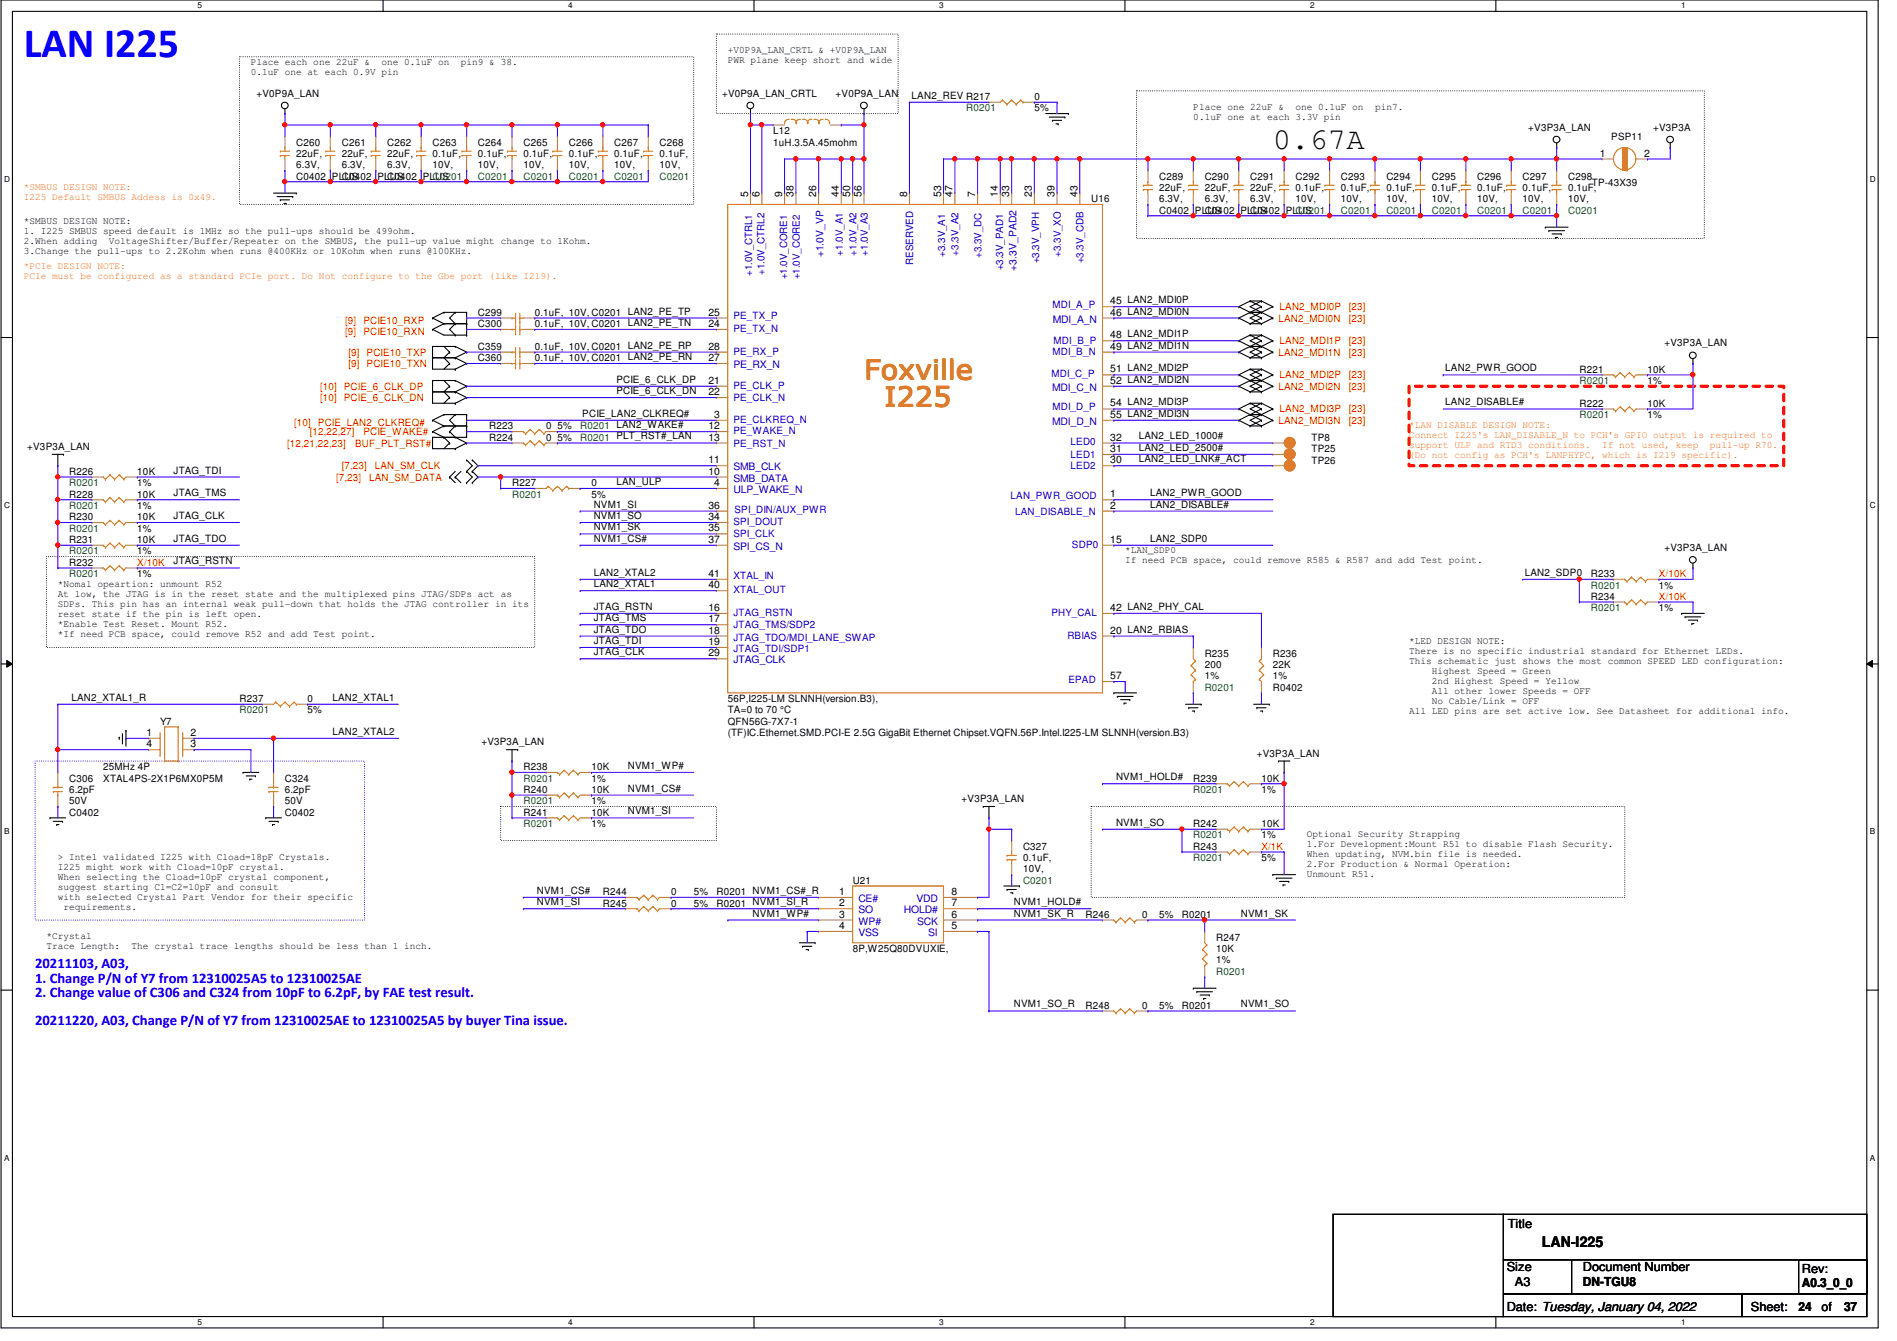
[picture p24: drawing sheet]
<svg xmlns="http://www.w3.org/2000/svg" width="297mm" height="210mm" viewBox="0 0 297 210" stroke-linecap="round" stroke-linejoin="round" font-family="sans-serif">
<defs><g id="words">
<text font-size="6.6" fill="#00f" x="3.7" y="8.9">LAN I225</text>
<text font-size="4.8" x="199.3" y="23.3">0.67A</text>
<g font-size="4.2" fill="#cc8006">
<text x="135.4" y="59.4">Foxville</text>
<text x="138.5" y="63.6">I225</text>
</g>
<g font-size="2.3" fill="#00f">
<text x="5.5" y="151.5">20211103, A03,</text>
<text x="5.5" y="153.8">1. Change P/N of Y7 from 12310025A5 to 12310025AE</text>
<text x="5.5" y="156.1">2. Change value of C306 and C324 from 10pF to 6.2pF, by FAE test result.</text>
<text x="5.5" y="160.4">20211220, A03, Change P/N of Y7 from 12310025AE to 12310025A5 by buyer Tina issue.</text>
</g>
<text font-size="2.3" x="241.4" y="195.2">LAN-I225</text>
<g font-size="1.9">
<text x="236.1" y="192.2">Title</text>
<text x="235.9" y="199">Size</text>
<text x="237.2" y="201.3">A3</text>
<text x="247.9" y="199">Document Number</text>
<text x="247.9" y="201.3">DN-TGU8</text>
<text x="282.1" y="201.5">A0.3_0_0</text>
<text x="282.1" y="199.3">Rev:</text>
<text x="235.9" y="205.2">Date: Tuesday, January 04, 2022</text>
<text x="274.1" y="205.2">Sheet:</text>
<text x="281.6" y="205.2">24</text>
<text x="285.2" y="205.2">of</text>
<text x="288.8" y="205.2">37</text>
</g>
<g font-size="1.6">
<text x="39.3" y="10.1">Place each one 22uF &amp;</text>
<text x="39.3" y="11.7">0.1uF one at each 0.9V pin</text>
<text x="59.7" y="10.1">one 0.1uF on</text>
<text x="72.2" y="10.1">pin9 &amp; 38.</text>
<text x="114" y="8.3">+V0P9A_LAN_CRTL &amp; +V0P9A_LAN</text>
<text x="114" y="9.9">PWR plane keep short and wide</text>
<text x="40.2" y="15.1">+V0P9A_LAN</text>
<text x="113.1" y="15.1">+V0P9A_LAN_CRTL</text>
<text x="130.8" y="15.1">+V0P9A_LAN</text>
<text x="142.7" y="15.5">LAN2_REV R217</text>
<text x="162" y="15.7">0</text>
<text x="162" y="17.4">5%</text>
<text x="186.9" y="17.2">Place one 22uF &amp;</text>
<text x="202.9" y="17.2">one 0.1uF on</text>
<text x="215.3" y="17.2">pin7.</text>
<text x="46.4" y="22.8">C260</text>
<text x="53.5" y="22.8">C261</text>
<text x="60.6" y="22.8">C262</text>
<text x="67.7" y="22.8">C263</text>
<text x="74.8" y="22.8">C264</text>
<text x="82" y="22.8">C265</text>
<text x="89.1" y="22.8">C266</text>
<text x="96.2" y="22.8">C267</text>
<text x="103.3" y="22.8">C268</text>
<text x="121.1" y="21">L12</text>
<text x="121.1" y="22.8">1uH.3.5A.45mohm</text>
<text x="186.9" y="18.8">0.1uF one at each 3.3V pin</text>
<text x="239.3" y="20.4">+V3P3A_LAN</text>
<text x="252.3" y="21.9">PSP11</text>
<text x="258.9" y="20.4">+V3P3A</text>
<text x="46.4" y="24.6">22uF,</text>
<text x="46.4" y="28.1">C0402_PLUS</text>
<text x="46.4" y="26.3">6.3V,</text>
<text x="53.5" y="24.6">22uF,</text>
<text x="53.5" y="28.1">C0402_PLUS</text>
<text x="53.5" y="26.3">6.3V,</text>
<text x="60.6" y="24.6">22uF,</text>
<text x="60.6" y="28.1">C0402_PLUS</text>
<text x="60.6" y="26.3">6.3V,</text>
<text x="67.7" y="24.6">0.1uF,</text>
<text x="67.7" y="26.3">10V,</text>
<text x="74.8" y="24.6">0.1uF,</text>
<text x="74.8" y="26.3">10V,</text>
<text x="82" y="24.6">0.1uF,</text>
<text x="82" y="26.3">10V,</text>
<text x="89.1" y="24.6">0.1uF,</text>
<text x="89.1" y="26.3">10V,</text>
<text x="96.2" y="24.6">0.1uF,</text>
<text x="96.2" y="26.3">10V,</text>
<text x="103.3" y="24.6">0.1uF,</text>
<text x="103.3" y="26.3">10V,</text>
<text x="181.5" y="28.1">C289</text>
<text x="181.5" y="29.9">22uF,</text>
<text x="188.6" y="28.1">C290</text>
<text x="188.6" y="29.9">22uF,</text>
<text x="195.7" y="28.1">C291</text>
<text x="195.7" y="29.9">22uF,</text>
<text x="202.9" y="28.1">C292</text>
<text x="202.9" y="29.9">0.1uF,</text>
<text x="210" y="28.1">C293</text>
<text x="210" y="29.9">0.1uF,</text>
<text x="217.1" y="28.1">C294</text>
<text x="217.1" y="29.9">0.1uF,</text>
<text x="224.2" y="28.1">C295</text>
<text x="224.2" y="29.9">0.1uF,</text>
<text x="231.3" y="28.1">C296</text>
<text x="231.3" y="29.9">0.1uF,</text>
<text x="238.4" y="28.1">C297</text>
<text x="238.4" y="29.9">0.1uF,</text>
<text x="245.5" y="28.1">C298</text>
<text x="245.5" y="29.9">0.1uF,</text>
<text x="249.3" y="29.2">TP-43X39</text>
<text x="250.5" y="24.5">1</text>
<text x="257.4" y="24.5">2</text>
<text x="3.7" y="35">*SMBUS DESIGN NOTE:</text>
<text x="117.1" y="30.8" transform="rotate(-90 117.1 30.8)">5</text>
<text x="118.9" y="30.8" transform="rotate(-90 118.9 30.8)">6</text>
<text x="122.5" y="30.8" transform="rotate(-90 122.5 30.8)">9</text>
<text x="124.2" y="30.8" transform="rotate(-90 124.2 30.8)">38</text>
<text x="127.8" y="30.8" transform="rotate(-90 127.8 30.8)">26</text>
<text x="131.4" y="30.8" transform="rotate(-90 131.4 30.8)">44</text>
<text x="133.1" y="30.8" transform="rotate(-90 133.1 30.8)">50</text>
<text x="134.9" y="30.8" transform="rotate(-90 134.9 30.8)">56</text>
<text x="142" y="30.8" transform="rotate(-90 142 30.8)">8</text>
<text x="147.4" y="30.8" transform="rotate(-90 147.4 30.8)">53</text>
<text x="149.1" y="30.8" transform="rotate(-90 149.1 30.8)">47</text>
<text x="152.7" y="30.8" transform="rotate(-90 152.7 30.8)">7</text>
<text x="156.2" y="30.8" transform="rotate(-90 156.2 30.8)">14</text>
<text x="158" y="30.8" transform="rotate(-90 158 30.8)">33</text>
<text x="161.6" y="30.8" transform="rotate(-90 161.6 30.8)">23</text>
<text x="165.1" y="30.8" transform="rotate(-90 165.1 30.8)">39</text>
<text x="168.7" y="30.8" transform="rotate(-90 168.7 30.8)">43</text>
<text x="170.9" y="31.7">U16</text>
<text x="181.5" y="33.4">C0402_PLUS</text>
<text x="181.5" y="31.7">6.3V,</text>
<text x="188.6" y="33.4">C0402_PLUS</text>
<text x="188.6" y="31.7">6.3V,</text>
<text x="195.7" y="33.4">C0402_PLUS</text>
<text x="195.7" y="31.7">6.3V,</text>
<text x="202.9" y="31.7">10V,</text>
<text x="210" y="31.7">10V,</text>
<text x="217.1" y="31.7">10V,</text>
<text x="224.2" y="31.7">10V,</text>
<text x="231.3" y="31.7">10V,</text>
<text x="238.4" y="31.7">10V,</text>
<text x="245.5" y="31.7">10V,</text>
<text x="3.7" y="36.6">1. I225 SMBUS speed default is 1MHz so the pull-ups should be 499ohm.</text>
<text x="3.7" y="38.1">2.When adding</text>
<text x="3.7" y="39.7">3.Change the pull-ups to 2.2Kohm when runs @400KHz or 10Kohm when runs @100KHz.</text>
<text x="17.1" y="38.1">VoltageShifter/Buffer/Repeater on the SMBUS, the pull-up value might change to 1Kohm.</text>
<text x="173.9" y="47.6">45 LAN2_MDI0P</text>
<text x="74.8" y="51.2">C300</text>
<text x="74.8" y="49.4">C299</text>
<text x="83.7" y="51.2">0.1uF, 10V, C0201 LAN2_PE_TN</text>
<text x="83.7" y="49.4">0.1uF, 10V, C0201 LAN2_PE_TP</text>
<text x="111" y="49.4">25</text>
<text x="111" y="51.2">24</text>
<text x="173.9" y="49.4">46 LAN2_MDI0N</text>
<text x="173.9" y="53">48 LAN2_MDI1P</text>
<text x="74.8" y="54.8">C359</text>
<text x="74.8" y="56.6">C360</text>
<text x="83.7" y="54.8">0.1uF, 10V, C0201 LAN2_PE_RP</text>
<text x="83.7" y="56.6">0.1uF, 10V, C0201 LAN2_PE_RN</text>
<text x="96.5" y="59.9">PCIE_6_CLK_DP</text>
<text x="111" y="54.7">28</text>
<text x="111" y="56.5">27</text>
<text x="173.9" y="54.7">49 LAN2_MDI1N</text>
<text x="173.9" y="58.3">51 LAN2_MDI2P</text>
<text x="226.3" y="58.1">LAN2_PWR_GOOD</text>
<text x="247.3" y="58.3">R221</text>
<text x="258" y="58.3">10K</text>
<text x="260.6" y="54.2">+V3P3A_LAN</text>
<text x="91.2" y="65.2">PCIE_LAN2_CLKREQ#</text>
<text x="96.5" y="61.7">PCIE_6_CLK_DN</text>
<text x="111" y="60.1">21</text>
<text x="111" y="61.8">22</text>
<text x="111.8" y="65.4">3</text>
<text x="173.9" y="60.1">52 LAN2_MDI2N</text>
<text x="173.9" y="63.6">54 LAN2_MDI3P</text>
<text x="173.9" y="65.4">55 LAN2_MDI3N</text>
<text x="226.3" y="63.5">LAN2_DISABLE#</text>
<text x="247.3" y="63.7">R222</text>
<text x="258" y="60.1">1%</text>
<text x="258" y="63.7">10K</text>
<text x="258" y="65.4">1%</text>
<text x="4.3" y="70.4">+V3P3A_LAN</text>
<text x="76.6" y="67.2">R223</text>
<text x="76.6" y="69">R224</text>
<text x="85.5" y="67.2">0 5%</text>
<text x="85.5" y="69">0 5%</text>
<text x="111" y="67.2">12</text>
<text x="111" y="69">13</text>
<text x="173.9" y="70.7">31</text>
<text x="173.9" y="69">32</text>
<text x="178.3" y="70.6">LAN2_LED_2500#</text>
<text x="178.3" y="68.8">LAN2_LED_1000#</text>
<text x="205.4" y="69">TP8</text>
<text x="205.4" y="70.8">TP25</text>
<text x="10.8" y="74.3">R226</text>
<text x="10.8" y="77.9">R228</text>
<text x="21.5" y="74.3">10K</text>
<text x="21.5" y="76.1">1%</text>
<text x="21.5" y="77.9">10K</text>
<text x="27.2" y="74.1">JTAG_TDI</text>
<text x="27.2" y="77.7">JTAG_TMS</text>
<text x="80.2" y="76.1">R227</text>
<text x="92.6" y="77.9">5%</text>
<text x="92.6" y="76.1">0</text>
<text x="96.5" y="75.9">LAN_ULP</text>
<text x="111" y="72.5">11</text>
<text x="111" y="74.3">10</text>
<text x="111.8" y="76.1">4</text>
<text x="173.9" y="77.9">1</text>
<text x="173.9" y="72.5">30</text>
<text x="178.3" y="72.3">LAN2_LED_LNK#_ACT</text>
<text x="180.1" y="77.7">LAN2_PWR_GOOD</text>
<text x="205.4" y="72.6">TP26</text>
<text x="10.8" y="81.4">R230</text>
<text x="21.5" y="79.7">1%</text>
<text x="21.5" y="81.4">10K</text>
<text x="21.5" y="83.2">1%</text>
<text x="27.2" y="81.2">JTAG_CLK</text>
<text x="93" y="79.5">NVM1_SI</text>
<text x="93" y="81.2">NVM1_SO</text>
<text x="93" y="83">NVM1_SK</text>
<text x="111" y="83.2">35</text>
<text x="111" y="79.6">36</text>
<text x="111" y="81.4">34</text>
<text x="173.9" y="79.6">2</text>
<text x="180.1" y="79.5">LAN2_DISABLE#</text>
<text x="10.8" y="88.6">R232</text>
<text x="10.8" y="85">R231</text>
<text x="21.5" y="85">10K</text>
<text x="21.5" y="86.8">1%</text>
<text x="27.2" y="88.3">JTAG_RSTN</text>
<text x="27.2" y="84.8">JTAG_TDO</text>
<text x="93" y="84.8">NVM1_CS#</text>
<text x="111" y="85">37</text>
<text x="173.9" y="85">15</text>
<text x="176.2" y="86.6">*LAN_SDP0</text>
<text x="176.2" y="88.1">If need PCB space, could remove R585 &amp; R587 and add Test point.</text>
<text x="180.1" y="84.8">LAN2_SDP0</text>
<text x="260.6" y="86.2">+V3P3A_LAN</text>
<text x="9.1" y="91.9">*Nomal opeartion: unmount R52</text>
<text x="9.1" y="93.5">At low, the JTAG is in the reset state and the multiplexed pins JTAG/SDPs act as</text>
<text x="9.1" y="95">SDPs. This pin has an internal weak pull-down that holds the JTAG controller in its</text>
<text x="21.5" y="90.3">1%</text>
<text x="93" y="95.5">JTAG_RSTN</text>
<text x="93" y="90.1">LAN2_XTAL2</text>
<text x="93" y="91.9">LAN2_XTAL1</text>
<text x="111" y="92.1">40</text>
<text x="111" y="90.3">41</text>
<text x="111" y="95.6">16</text>
<text x="173.9" y="95.6">42 LAN2_PHY_CAL</text>
<text x="238.8" y="90.1">LAN2_SDP0</text>
<text x="249.1" y="90.3">R233</text>
<text x="249.1" y="93.9">R234</text>
<text x="259.8" y="92.1">1%</text>
<text x="259.8" y="95.7">1%</text>
<text x="9.1" y="96.6">reset state if the pin is left open.</text>
<text x="9.1" y="98.2">*Enable Test Reset. Mount R52.</text>
<text x="9.1" y="99.7">*If need PCB space, could remove R52 and add Test point.</text>
<text x="93" y="97.2">JTAG_TMS</text>
<text x="93" y="99">JTAG_TDO</text>
<text x="93" y="100.8">JTAG_TDI</text>
<text x="111" y="101">19</text>
<text x="111" y="97.4">17</text>
<text x="111" y="99.2">18</text>
<text x="173.9" y="99.2">20 LAN2_RBIAS</text>
<text x="220.6" y="100.8">*LED DESIGN NOTE:</text>
<text x="93" y="102.6">JTAG_CLK</text>
<text x="111" y="102.7">29</text>
<text x="173.9" y="106.3">57</text>
<text x="188.6" y="102.8">R235</text>
<text x="188.6" y="104.6">200</text>
<text x="188.6" y="106.3">1%</text>
<text x="199.3" y="102.8">R236</text>
<text x="199.3" y="104.6">22K</text>
<text x="199.3" y="106.3">1%</text>
<text x="220.6" y="102.4">There is no specific industrial standard for Ethernet LEDs.</text>
<text x="220.6" y="103.9">This schematic just shows the most common SPEED LED configuration:</text>
<text x="224.2" y="105.5">Highest Speed = Green</text>
<text x="224.2" y="107.1">2nd Highest Speed = Yellow</text>
<text x="11.2" y="109.7">LAN2_XTAL1_R</text>
<text x="25.1" y="113.5">Y7</text>
<text x="37.5" y="109.9">R237</text>
<text x="48.2" y="109.9">0</text>
<text x="48.2" y="111.7">5%</text>
<text x="52.1" y="109.7">LAN2_XTAL1</text>
<text x="114" y="109.9">56P,I225-LM SLNNH(version.B3),</text>
<text x="114" y="111.7">TA=0 to 70 °C</text>
<text x="114" y="113.5">QFN56G-7X7-1</text>
<text x="199.3" y="108.1">R0402</text>
<text x="220.6" y="111.8">All LED pins are set active low. See Datasheet for additional info.</text>
<text x="224.2" y="108.6">All other lower Speeds = OFF</text>
<text x="224.2" y="110.2">No Cable/Link = OFF</text>
<text x="22.9" y="115.2">1</text>
<text x="22.9" y="117">4</text>
<text x="29.8" y="117">3</text>
<text x="29.8" y="115.2">2</text>
<text x="52.1" y="115">LAN2_XTAL2</text>
<text x="75.4" y="116.7">+V3P3A_LAN</text>
<text x="114" y="115.2">(TF)IC.Ethernet.SMD.PCI-E 2.5G GigaBit Ethernet Chipset.VQFN.56P.Intel.I225-LM SLNNH(version.B3)</text>
<text x="196.8" y="118.4">+V3P3A_LAN</text>
<text x="10.8" y="122.3">C306</text>
<text x="10.8" y="124.1">6.2pF</text>
<text x="10.8" y="125.9">50V</text>
<text x="16.2" y="120.6">25MHz 4P</text>
<text x="16.2" y="122.3">XTAL4PS-2X1P6MX0P5M</text>
<text x="44.6" y="122.3">C324</text>
<text x="44.6" y="124.1">6.2pF</text>
<text x="44.6" y="125.9">50V</text>
<text x="82" y="120.6">R238</text>
<text x="82" y="124.1">R240</text>
<text x="92.6" y="122.3">1%</text>
<text x="92.6" y="125.9">1%</text>
<text x="92.6" y="120.6">10K</text>
<text x="92.6" y="124.1">10K</text>
<text x="98.3" y="120.4">NVM1_WP#</text>
<text x="98.3" y="123.9">NVM1_CS#</text>
<text x="150.6" y="125.6">+V3P3A_LAN</text>
<text x="174.7" y="122.1">NVM1_HOLD#</text>
<text x="186.9" y="122.3">R239</text>
<text x="197.5" y="122.3">10K</text>
<text x="197.5" y="124.1">1%</text>
<text x="10.8" y="127.7">C0402</text>
<text x="44.6" y="127.7">C0402</text>
<text x="82" y="127.7">R241</text>
<text x="92.6" y="129.5">1%</text>
<text x="92.6" y="127.7">10K</text>
<text x="98.3" y="127.5">NVM1_SI</text>
<text x="174.7" y="129.2">NVM1_SO</text>
<text x="186.9" y="129.5">R242</text>
<text x="197.5" y="129.5">10K</text>
<text x="197.5" y="131.2">1%</text>
<text x="204.6" y="131">Optional Security Strapping</text>
<text x="9.1" y="134.6">&gt; Intel validated I225 with Cload=18pF Crystals.</text>
<text x="9.1" y="136.1">I225 might work with Cload=10pF crystal.</text>
<text x="9.1" y="137.7">When selecting the Cload=10pF crystal component,</text>
<text x="160.2" y="133">C327</text>
<text x="160.2" y="134.8">0.1uF,</text>
<text x="160.2" y="136.6">10V,</text>
<text x="186.9" y="133">R243</text>
<text x="197.5" y="134.8">5%</text>
<text x="204.6" y="132.6">1.For Development:Mount R51 to disable Flash Security.</text>
<text x="204.6" y="134.2">When updating, NVM.bin file is needed.</text>
<text x="204.6" y="135.7">2.For Production &amp; Normal Operation:</text>
<text x="204.6" y="137.3">Unmount R51.</text>
<text x="9.1" y="139.3">suggest starting C1=C2=10pF and consult</text>
<text x="9.1" y="140.8">with selected Crystal Part Vendor for their specific</text>
<text x="9.9" y="142.4">requirements.</text>
<text x="84.1" y="141.7">NVM1_SI</text>
<text x="84.1" y="139.9">NVM1_CS#</text>
<text x="94.4" y="140.1">R244</text>
<text x="94.4" y="141.9">R245</text>
<text x="105.1" y="140.1">0</text>
<text x="105.1" y="141.9">0</text>
<text x="108.6" y="140.1">5%</text>
<text x="108.6" y="141.9">5%</text>
<text x="112.2" y="140.1">R0201 NVM1_CS#_R</text>
<text x="112.2" y="141.9">R0201 NVM1_SI_R</text>
<text x="117.9" y="143.5">NVM1_WP#</text>
<text x="131.4" y="140.1">1</text>
<text x="131.4" y="141.9">2</text>
<text x="131.4" y="143.6">3</text>
<text x="133.5" y="138.3">U21</text>
<text x="149" y="143.6">6</text>
<text x="149" y="141.9">7</text>
<text x="149" y="140.1">8</text>
<text x="158.7" y="141.7">NVM1_HOLD#</text>
<text x="158.7" y="143.5">NVM1_SK_R</text>
<text x="170" y="143.7">R246</text>
<text x="178.9" y="143.7">0</text>
<text x="181.5" y="143.7">5%</text>
<text x="185.1" y="143.7">R0201</text>
<text x="194.3" y="143.5">NVM1_SK</text>
<text x="7.3" y="147">*Crystal</text>
<text x="7.3" y="148.6">Trace Length:</text>
<text x="20.6" y="148.6">The crystal trace lengths should be less than 1 inch.</text>
<text x="131.4" y="145.4">4</text>
<text x="133.5" y="149">8P,W25Q80DVUXIE,</text>
<text x="149" y="145.4">5</text>
<text x="190.4" y="147.2">R247</text>
<text x="190.4" y="149">10K</text>
<text x="190.4" y="150.8">1%</text>
<text x="158.7" y="157.7">NVM1_SO_R</text>
<text x="170" y="157.9">R248</text>
<text x="178.9" y="157.9">0</text>
<text x="181.5" y="157.9">5%</text>
<text x="185.1" y="157.9">R0201</text>
<text x="194.3" y="157.7">NVM1_SO</text>
</g>
<g font-size="1.6" fill="#008000">
<text x="151.3" y="17.4">R0201</text>
<text x="67.7" y="28.1">C0201</text>
<text x="74.8" y="28.1">C0201</text>
<text x="82" y="28.1">C0201</text>
<text x="89.1" y="28.1">C0201</text>
<text x="96.2" y="28.1">C0201</text>
<text x="103.3" y="28.1">C0201</text>
<text x="202.9" y="33.4">C0201</text>
<text x="210" y="33.4">C0201</text>
<text x="217.1" y="33.4">C0201</text>
<text x="224.2" y="33.4">C0201</text>
<text x="231.3" y="33.4">C0201</text>
<text x="238.4" y="33.4">C0201</text>
<text x="245.5" y="33.4">C0201</text>
<text x="247.3" y="60.1">R0201</text>
<text x="247.3" y="65.4">R0201</text>
<text x="90.8" y="67.2">R0201 LAN2_WAKE#</text>
<text x="90.8" y="69">R0201 PLT_RST#_LAN</text>
<text x="10.8" y="76.1">R0201</text>
<text x="80.2" y="77.9">R0201</text>
<text x="10.8" y="79.7">R0201</text>
<text x="10.8" y="83.2">R0201</text>
<text x="10.8" y="86.8">R0201</text>
<text x="10.8" y="90.3">R0201</text>
<text x="249.1" y="92.1">R0201</text>
<text x="249.1" y="95.7">R0201</text>
<text x="37.5" y="111.7">R0201</text>
<text x="188.6" y="108.1">R0201</text>
<text x="82" y="122.3">R0201</text>
<text x="82" y="125.9">R0201</text>
<text x="186.9" y="124.1">R0201</text>
<text x="82" y="129.5">R0201</text>
<text x="186.9" y="131.2">R0201</text>
<text x="186.9" y="134.8">R0201</text>
<text x="160.2" y="138.3">C0201</text>
<text x="190.4" y="152.6">R0201</text>
</g>
<g font-size="1.6" fill="#ff8000">
<text x="3.7" y="29.7">*SMBUS DESIGN NOTE:</text>
<text x="3.7" y="31.2">I225 Default SMBUS Addess is 0x49.</text>
<text x="3.7" y="42.1">*PCIe DESIGN NOTE:</text>
<text x="3.7" y="43.7">PCIe must be configured as a standard PCIe port. Do Not configure to the Gbe port (like I219).</text>
<text x="220.6" y="67">*LAN DISABLE DESIGN NOTE:</text>
<text x="220.6" y="68.6">Connect I225's LAN_DISABLE_N to PCH's GPIO output is required to</text>
<text x="220.6" y="70.1">support ULP and RTD3 conditions.</text>
<text x="220.6" y="71.7">(Do not config as PCH's LANPHYPC, which is I219 specific).</text>
<text x="250.9" y="70.1">If not used, keep</text>
<text x="267.8" y="70.1">pull-up R70.</text>
</g>
<g font-size="1.6" fill="#00c">
<text x="128.9" y="40.3" transform="rotate(-90 128.9 40.3)">+1.0V_VP</text>
<text x="132" y="40" transform="rotate(-90 132 40)">+1.0V_A1</text>
<text x="134.1" y="40" transform="rotate(-90 134.1 40)">+1.0V_A2</text>
<text x="135.9" y="40" transform="rotate(-90 135.9 40)">+1.0V_A3</text>
<text x="143" y="41.4" transform="rotate(-90 143 41.4)">RESERVED</text>
<text x="148" y="40.2" transform="rotate(-90 148 40.2)">+3.3V_A1</text>
<text x="150.1" y="40" transform="rotate(-90 150.1 40)">+3.3V_A2</text>
<text x="153.7" y="40.3" transform="rotate(-90 153.7 40.3)">+3.3V_DC</text>
<text x="162.7" y="41.2" transform="rotate(-90 162.7 41.2)">+3.3V_VPH</text>
<text x="166.1" y="40.2" transform="rotate(-90 166.1 40.2)">+3.3V_XO</text>
<text x="169.7" y="41.2" transform="rotate(-90 169.7 41.2)">+3.3V_CDB</text>
<text x="117.8" y="43.2" transform="rotate(-90 117.8 43.2)">+1.0V_CTRL1</text>
<text x="119.7" y="43" transform="rotate(-90 119.7 43)">+1.0V_CTRL2</text>
<text x="123.3" y="43.7" transform="rotate(-90 123.3 43.7)">+1.0V_CORE1</text>
<text x="125.2" y="43.7" transform="rotate(-90 125.2 43.7)">+1.0V_CORE2</text>
<text x="157.1" y="42.3" transform="rotate(-90 157.1 42.3)">+3.3V_PAD1</text>
<text x="159.2" y="42.4" transform="rotate(-90 159.2 42.4)">+3.3V_PAD2</text>
<text x="114.8" y="50">PE_TX_P</text>
<text x="114.8" y="51.9">PE_TX_N</text>
<text x="164.8" y="48.2">MDI_A_P</text>
<text x="164.8" y="50.5">MDI_A_N</text>
<text x="165" y="53.9">MDI_B_P</text>
<text x="114.8" y="55.5">PE_RX_P</text>
<text x="114.8" y="57.6">PE_RX_N</text>
<text x="164.6" y="59.1">MDI_C_P</text>
<text x="164.8" y="55.5">MDI_B_N</text>
<text x="114.8" y="60.8">PE_CLK_P</text>
<text x="114.8" y="62.8">PE_CLK_N</text>
<text x="164.8" y="61.2">MDI_C_N</text>
<text x="164.8" y="64.2">MDI_D_P</text>
<text x="114.8" y="67.9">PE_WAKE_N</text>
<text x="114.8" y="69.9">PE_RST_N</text>
<text x="114.8" y="66.2">PE_CLKREQ_N</text>
<text x="164.8" y="66.5">MDI_D_N</text>
<text x="167.6" y="71.7">LED1</text>
<text x="167.6" y="69.7">LED0</text>
<text x="114.8" y="73.6">SMB_CLK</text>
<text x="114.8" y="75.4">SMB_DATA</text>
<text x="114.8" y="77.2">ULP_WAKE_N</text>
<text x="167.6" y="73.4">LED2</text>
<text x="114.8" y="82.2">SPI_DOUT</text>
<text x="115" y="80.2">SPI_DIN/AUX_PWR</text>
<text x="158.2" y="78.1">LAN_PWR_GOOD</text>
<text x="159" y="80.6">LAN_DISABLE_N</text>
<text x="114.8" y="84.1">SPI_CLK</text>
<text x="114.8" y="86.1">SPI_CS_N</text>
<text x="167.8" y="85.7">SDP0</text>
<text x="114.8" y="92.8">XTAL_OUT</text>
<text x="114.8" y="90.7">XTAL_IN</text>
<text x="114.8" y="98.3">JTAG_TMS/SDP2</text>
<text x="114.8" y="100.3">JTAG_TDO/MDI_LANE_SWAP</text>
<text x="114.8" y="96.4">JTAG_RSTN</text>
<text x="164.6" y="96.4">PHY_CAL</text>
<text x="167.1" y="99.9">RBIAS</text>
<text x="114.8" y="102.1">JTAG_TDI/SDP1</text>
<text x="114.8" y="103.8">JTAG_CLK</text>
<text x="167.3" y="106.9">EPAD</text>
<text x="134.4" y="141.2">CE#</text>
<text x="134.4" y="143">SO</text>
<text x="141.5" y="143">HOLD#</text>
<text x="143.5" y="141.2">VDD</text>
<text x="134.4" y="144.7">WP#</text>
<text x="134.4" y="146.5">VSS</text>
<text x="143.6" y="144.7">SCK</text>
<text x="145.3" y="146.5">SI</text>
</g>
<g font-size="1.6" fill="#f00">
<text x="54.1" y="50.7">[9]</text>
<text x="54.1" y="52.5">[9]</text>
<text x="56.9" y="50.7">PCIE10_RXP</text>
<text x="56.9" y="52.5">PCIE10_RXN</text>
<text x="200.2" y="50.3">LAN2_MDI0N</text>
<text x="200.4" y="48.6">LAN2_MDI0P</text>
<text x="200.4" y="53.9">LAN2_MDI1P</text>
<text x="211.2" y="48.6">[23]</text>
<text x="211.2" y="53.9">[23]</text>
<text x="211.2" y="50.3">[23]</text>
<text x="54.6" y="57.4">[9]</text>
<text x="54.6" y="55.7">[9]</text>
<text x="57.4" y="57.4">PCIE10_TXN</text>
<text x="57.4" y="55.7">PCIE10_TXP</text>
<text x="200.2" y="55.7">LAN2_MDI1N</text>
<text x="200.4" y="59.2">LAN2_MDI2P</text>
<text x="211.2" y="59.2">[23]</text>
<text x="211.2" y="55.7">[23]</text>
<text x="50.1" y="62.8">[10]</text>
<text x="50.1" y="61">[10]</text>
<text x="53.8" y="62.8">PCIE_6_CLK_DN</text>
<text x="53.8" y="61">PCIE_6_CLK_DP</text>
<text x="200.2" y="61">LAN2_MDI2N</text>
<text x="200.4" y="64.6">LAN2_MDI3P</text>
<text x="211.2" y="64.6">[23]</text>
<text x="211.2" y="61">[23]</text>
<text x="45" y="69.9">[12,21,22,23]</text>
<text x="46.1" y="66.7">[10]</text>
<text x="48.5" y="68.1">[12,22,27]</text>
<text x="49.8" y="66.7">PCIE_LAN2_CLKREQ#</text>
<text x="55.6" y="69.9">BUF_PLT_RST#</text>
<text x="56.9" y="68.1">PCIE_WAKE#</text>
<text x="200.2" y="66.3">LAN2_MDI3N</text>
<text x="211.2" y="66.3">[23]</text>
<text x="52.6" y="75.2">[7,23]</text>
<text x="53.5" y="73.4">[7,23]</text>
<text x="57.8" y="75.2">LAN_SM_DATA</text>
<text x="58.7" y="73.4">LAN_SM_CLK</text>
<text x="21.5" y="88.6">X/10K</text>
<text x="259.8" y="90.3">X/10K</text>
<text x="259.8" y="93.9">X/10K</text>
<text x="197.5" y="133">X/1K</text>
</g>
<g font-size="1.3">
<text x="30.9" y="1.3">5</text>
<text x="89" y="1.3">4</text>
<text x="147.1" y="1.3">3</text>
<text x="205.1" y="1.3">2</text>
<text x="263.2" y="1.3">1</text>
<text x=".6" y="28.4">D</text>
<text x="292.8" y="28.4">D</text>
<text x=".6" y="79.5">C</text>
<text x="292.8" y="79.5">C</text>
<text x=".6" y="130.6">B</text>
<text x="292.8" y="130.6">B</text>
<text x=".6" y="181.7">A</text>
<text x="292.8" y="181.7">A</text>
<text x="30.9" y="207.4">5</text>
<text x="89" y="207.4">4</text>
<text x="147.1" y="207.4">3</text>
<text x="205.1" y="207.4">2</text>
<text x="263.2" y="207.4">1</text>
</g>
</g></defs>
<path d="M.2 0h293.9v207.9h-293.9zM1.9 1.8h290.4v204.3h-290.4z" fill="none" stroke="#000" stroke-width=".17"/>
<g fill="#fff">
<path d="M30.9 .2h.7v1.4h-.7z"/>
<path d="M30.9 206.2h.7v1.4h-.7z"/>
</g>
<path d="M60 0v1.8M60 206.1v1.8" fill="none" stroke="#000" stroke-width=".17"/>
<g fill="#fff">
<path d="M89 .2h.7v1.4h-.7z"/>
<path d="M89 206.2h.7v1.4h-.7z"/>
</g>
<path d="M118.1 0v1.8M118.1 206.1v1.8" fill="none" stroke="#000" stroke-width=".17"/>
<g fill="#fff">
<path d="M147.1 .2h.6v1.4h-.6z"/>
<path d="M147.1 206.2h.6v1.4h-.6z"/>
</g>
<path d="M176.1 0v1.8M176.1 206.1v1.8" fill="none" stroke="#000" stroke-width=".17"/>
<g fill="#fff">
<path d="M205.1 .2h.7v1.4h-.7z"/>
<path d="M205.1 206.2h.7v1.4h-.7z"/>
</g>
<path d="M234.2 0v1.8M234.2 206.1v1.8" fill="none" stroke="#000" stroke-width=".17"/>
<g fill="#fff">
<path d="M263.2 .2h.7v1.4h-.7z"/>
<path d="M263.2 206.2h.7v1.4h-.7z"/>
<path d="M.6 27.3h.9v1.4h-.9z"/>
<path d="M292.8 27.3h.9v1.4h-.9z"/>
<path d="M.6 78.4h.9v1.4h-.9z"/>
<path d="M292.8 78.4h.9v1.4h-.9z"/>
</g>
<path d="M.2 52.8h1.7M292.3 52.8h1.8" fill="none" stroke="#000" stroke-width=".17"/>
<g fill="#fff">
<path d="M.6 129.5h.8v1.4h-.8z"/>
<path d="M292.8 129.5h.8v1.4h-.8z"/>
</g>
<path d="M.2 103.9h1.7M292.3 103.9h1.8" fill="none" stroke="#000" stroke-width=".17"/>
<path d="M1.1 103.4l.8 .5-.8 .5zM292.3 103.9l.9-.5v1z" fill="#000"/>
<path d="M1.1 103.4l.8 .5-.8 .5zM292.3 103.9l.9-.5v1z" fill="none" stroke="#000" stroke-width=".16"/>
<g fill="#fff">
<path d="M.6 180.5h.8v1.4h-.8z"/>
<path d="M292.8 180.5h.8v1.4h-.8z"/>
</g>
<g fill="none" stroke="#000" stroke-width=".17">
<path d="M44.6 17.8h.1M44.6 17.1v.7M117.5 17.8h.1M117.5 17.1v.7M135.3 17.8h.1M135.3 17.1v.7M163.7 17.8h3.6M164.3 18.3h2.4M164.8 18.8h.1M164.8 18.8h1.4M165.4 19.4h.3M165.7 19.4h.1"/>
<path d="M166.7 18.3h.1M167.3 17.8h.1M42.8 30.2h3.6M43.4 30.8h2.4M43.9 31.3h.1M43.9 31.3h1.4M44.4 31.8h.4M44.8 31.8h.1M45.8 30.8h.1M46.4 30.2h.1M242 35.6h.1M242 35.6h3.5"/>
<path d="M242.5 36.1h.1M242.5 36.1h2.5M243 36.6h1.5M243.6 37.2h.1M243.6 37.2h.3M243.8 23.1h.1M243.8 22.4v.7M244.5 36.6h.1M261.5 23.1h.1M261.5 22.4v.7M67.7 59.6h.1M67.7 56h.1"/>
<path d="M67.7 54.2h.1M67.7 49.8h.1M67.7 51.6h.1M67.7 54.2h3.6M67.7 51.6l1.8 .9h3.6M67.7 56h3.6M67.7 59.6h3.6M67.7 54.2v3.6h3.6M67.7 59.6v3.5h3.6M67.7 49.8l1.8 .9M69.5 48.9h.1M69.5 50.7h.1"/>
<path d="M69.5 48.9h3.6M69.5 50.7h3.6M69.5 59.6l.9 .9M69.5 54.2l.9 .9M69.5 48.9l-1.8 .9M69.5 50.7l-1.8 .9M70.4 56.9h.1M70.4 55.1h.1M70.4 55.1l-.9 .9 .9 .9M70.4 56.9l-.9 .9M71.3 59.6h.1M71.3 57.8h.1"/>
<path d="M71.3 56h.1M71.3 54.2h.1M71.3 50.7h.1M71.3 48.9h.1M71.3 52.5h.1M71.3 59.6l1.8 .9M71.3 56l1.8 .9M71.3 54.2l1.8 .9M71.3 48.9l-.9 .9 .9 .9M71.3 50.7l-.9 .9 .9 .9M73.1 56.9h.1M73.1 55.1h.1"/>
<path d="M73.1 50.7h.1M73.1 48.9h.1M73.1 52.5h.1M73.1 56.9l-1.8 .9M73.1 55.1l-1.8 .9M73.1 48.9v3.6M194 48h.1M194 49.8h.1M194 53.3h.1M194 55.1h.1M194 58.7h.1M194 48l3.5 1.8"/>
<path d="M194 49.8l1.7 .9M194 53.3l3.5 1.8M194 55.1l1.7 .9M194 58.7l3.5 1.8M195.7 48.9h.1M195.7 47.1h.1M195.7 50.7h.1M195.7 54.2h.1M195.7 52.5h.1M195.7 56h.1M195.7 59.6h.1M195.7 57.8h.1"/>
<path d="M195.7 48.9h1.8M195.7 47.1h1.8M195.7 47.1l-1.7 .9M195.7 47.1l1.8 .9M195.7 50.7h1.8M195.7 54.2h1.8M195.7 52.5h1.8M195.7 52.5l-1.7 .8M195.7 52.5l1.8 .8M195.7 56h1.8M195.7 59.6h1.8M195.7 57.8h1.8"/>
<path d="M195.7 57.8l-1.7 .9M195.7 57.8l1.8 .9M197.5 47.1h.1M197.5 48.9h.1M197.5 48h.1M197.5 50.7h.1M197.5 49.8h.1M197.5 52.5h.1M197.5 54.2h.1M197.5 53.3h.1M197.5 56h.1M197.5 55.1h.1"/>
<path d="M197.5 57.8h.1M197.5 59.6h.1M197.5 58.7h.1M197.5 47.1l1.8 .9M197.5 47.1l-1.8 .9 3.6 1.8M197.5 48l-3.5 1.8M197.5 49.8l-1.8 .9M197.5 52.5l1.8 .8M197.5 52.5l-1.8 .8 3.6 1.8M197.5 53.3l-3.5 1.8M197.5 55.1l-1.8 .9M197.5 57.8l1.8 .9"/>
<path d="M197.5 57.8l-1.8 .9 3.6 1.8M197.5 58.7l-3.5 1.8M199.3 48h.1M199.3 49.8h.1M199.3 53.3h.1M199.3 55.1h.1M199.3 58.7h.1M199.3 48l-3.6 1.8 1.8 .9M199.3 49.8l-1.8 .9M199.3 53.3l-3.6 1.8 1.8 .9M199.3 55.1l-1.8 .9M199.3 58.7l-3.6 1.8 1.8 .8"/>
<path d="M265.1 56.9h.1M265.1 56.2v.7M8.2 71.1h1.7M9.1 72.9h.1M9.1 71.1v1.8M9.9 71.1h.1M67.7 61.3h.1M67.7 67.6h.1M67.7 68.5h.1M67.7 65.8h.1M67.7 61.3h3.6M67.7 68.5v1.7h3.6"/>
<path d="M67.7 67.6l1.8 .9M67.7 65.8l1.8 .9M69.5 68.5h.1M69.5 66.7h.1M69.5 64.9h.1M69.5 64.9h3.6M69.5 66.7h3.6M69.5 66.7l-1.8 .9M69.5 68.5l.9 .8M69.5 64.9l-1.8 .9M70.4 74.7h.1M70.4 62.2h.1"/>
<path d="M70.4 60.5h.1M70.4 67.6h.1M70.4 69.3h.1M70.4 74.7l.9 .9M70.4 60.5l-.9 .8 .9 .9M70.4 62.2l-.9 .9M70.4 67.6l.9 .9M70.4 69.3l-.9 .9M71.3 74.7h.1M71.3 63.1h.1M71.3 61.3h.1M71.3 70.2h.1"/>
<path d="M71.3 68.5h.1M71.3 66.7h.1M71.3 64.9h.1M71.3 74.7l.9 .9M71.3 73.8l-.9 .9M71.3 61.3l1.8 .9M71.3 66.7l-.9 .9M71.3 68.5l1.8 .8M71.3 64.9l-.9 .9 .9 .9M72.2 73.8l-.9 .9M73.1 75.6h.1M73.1 73.8h.1"/>
<path d="M73.1 72h.1M73.1 62.2h.1M73.1 60.5h.1M73.1 66.7h.1M73.1 69.3h.1M73.1 64.9h.1M73.1 73.8l.9 .9-.9 .9M73.1 72l.9 .9-.9 .9M73.1 62.2l-1.8 .9M73.1 60.5l-1.8 .8M73.1 64.9v3.6h-5.4M73.1 69.3l-1.8 .9"/>
<path d="M74 73.8h.1M74 75.6h.1M74 72h.1M74 73.8l.8 .9-.8 .9M74 72l.8 .9-.8 .9M194 60.5h.1M194 64h.1M194 65.8h.1M194 60.5l1.7 .8M194 64l3.5 1.8M194 65.8l1.7 .9M195.7 61.3h.1"/>
<path d="M195.7 64.9h.1M195.7 63.1h.1M195.7 66.7h.1M195.7 61.3h1.8M195.7 64.9h1.8M195.7 63.1h1.8M195.7 63.1l-1.7 .9M195.7 63.1l1.8 .9M195.7 66.7h1.8M197.5 61.3h.1M197.5 60.5h.1M197.5 63.1h.1"/>
<path d="M197.5 64.9h.1M197.5 64h.1M197.5 66.7h.1M197.5 65.8h.1M197.5 60.5l-1.8 .8M197.5 63.1l1.8 .9M197.5 63.1l-1.8 .9 3.6 1.8M197.5 64l-3.5 1.8M197.5 65.8l-1.8 .9M199.3 60.5h.1M199.3 64h.1M199.3 65.8h.1"/>
<path d="M199.3 60.5l-1.8 .8M199.3 64l-3.6 1.8 1.8 .9M199.3 65.8l-1.8 .9M263.3 96h.1M263.3 96h3.6M263.9 96.6h.1M263.9 96.6h2.4M264.4 97.1h1.4M264.9 97.6h.1M264.9 97.6h.4M265.1 88.9h.1M265.1 88.2v.7"/>
<path d="M265.8 97.1h.1M18.7 115.4h.1M18.7 115.4v.3M19.2 116.3h.1M19.2 114.9v1.4M19.7 114.3h.1M19.7 114.3v2.5M79.3 117.3h1.8M80.2 119.1h.1M80.2 117.3v1.8M81.1 117.3h.1M174.4 108.5h.1"/>
<path d="M174.4 108.5h3.6M175 109h.1M175 109h2.4M175.5 109.5h1.4M176 110.1h.1M176 110.1h.4M176.9 109.5h.1M185.6 110.2h2.5M186.1 110.8h.1M186.1 110.8h1.5M186.7 111.3h.3M187 111.3h.1"/>
<path d="M188.1 110.2h.1M196.3 110.2h2.5M196.8 110.8h.1M196.8 110.8h1.4M197.4 111.3h.3M197.7 111.3h.1M198.8 110.2h.1M200.2 119.1h.1M200.2 119.1h1.8M201.1 119.1v1.8M7.8 128h.1M7.8 128h2.5"/>
<path d="M8.3 128.6h1.5M8.9 129.1h.1M8.9 129.1h.3M9.8 128.6h.1M38.1 120.9h.1M38.1 120.9h2.4M38.6 121.5h1.4M39.1 122h.1M39.1 122h.4M40 121.5h.1M41.6 128h.1M41.6 128h2.5"/>
<path d="M42.1 128.6h1.5M42.7 129.1h.1M42.7 129.1h.3M43.6 128.6h.1M154 126.2h.1M154 126.2h1.7M154.9 128h.1M154.9 126.2v1.8M157.2 138.7h2.4M157.7 139.2h.1M157.7 139.2h1.4M158.2 139.7h.4"/>
<path d="M158.6 139.7h.1M159.6 138.7h.1M199.3 136.9h.1M199.3 136.9h3.6M199.9 137.5h.1M199.9 137.5h2.4M200.4 138h1.4M200.9 138.5h.1M200.9 138.5h.3M201.1 120.9h.1M201.8 138h.1M.2 155h1.7"/>
<path d="M125.2 147.6h2.4M125.7 148.1h.1M125.7 148.1h1.4M126.2 148.6h.4M126.6 148.6h.1M127.6 147.6h.1M186.9 154.7h.1M186.9 154.7h3.5M187.4 155.2h.1M187.4 155.2h2.5M187.9 155.7h1.5M188.5 156.3h.1"/>
<path d="M188.5 156.3h.3M189.4 155.7h.1M292.3 155h1.8M208.7 190.1h26.7v16h-26.7zM235.4 197.2h10.7v5.3h-10.7zM235.4 190.1h56.9v7.1h-56.9zM246.1 197.2h46.2v5.3h-46.2zM281.6 197.2h10.7v5.3h-10.7zM235.4 202.5h37.4v3.6h-37.4zM272.8 202.5h19.5v3.6h-19.5z"/>
<circle cx="44.6" cy="16.5" r=".52"/>
<circle cx="117.5" cy="16.5" r=".52"/>
<circle cx="135.3" cy="16.5" r=".52"/>
<circle cx="243.7" cy="21.8" r=".52"/>
<circle cx="261.5" cy="21.8" r=".52"/>
<circle cx="265.1" cy="55.6" r=".52"/>
<circle cx="265.1" cy="87.6" r=".52"/>
</g>
<path d="M37.5 8.9h71.1v23.1h-71.1zM112.2 5.3h28.4v12.5h-28.4zM178 14.2h88.9v23.1h-88.9zM7.3 87.1h76.4v14.2h-76.4zM78.4 126.2h33.8v5.4h-33.8zM170.9 126.2h83.5v14.3h-83.5z" fill="none" stroke="#000" stroke-width=".17" stroke-dasharray="0 .3"/>
<path d="M5.5 119.1h51.6v24.9h-51.6z" fill="none" stroke="#00f" stroke-width=".17" stroke-dasharray="0 .3"/>
<path d="M220.6 60.5h58.7v12.4h-58.7z" fill="none" stroke="#f00" stroke-width=".51" stroke-dasharray="1 1"/>
<g fill="none" stroke="#cc8006" stroke-width=".17">
<path d="M157 15.7h.1M157 15.7l-.4 .3M157 15.7l.7 .6M157.7 16.3h.1M158.4 15.7h.1M158.4 15.7l-.7 .6M158.4 15.7l.7 .6M159.1 16.3h.1M159.8 15.7h.1M159.8 15.7l-.7 .6M159.8 15.7l.4 .3M160.2 16h.1"/>
<path d="M58.1 23.7h.1M58.1 24.3h.1M58.1 23.7h1.5M58.1 24.3h1.5M58.8 23.1h.1M58.8 24.3h.1M58.8 23.1v.6M58.8 24.3v.6M100.8 23.7h.1M100.8 24.3h.1M100.8 23.7h1.4M100.8 24.3h1.4"/>
<path d="M101.5 23.1h.1M101.5 24.3h.1M101.5 23.1v.6M101.5 24.3v.6M114 32h58.6v76.5h-58.6zM193.2 29h.1M193.2 29.7h.1M193.2 29h1.5M193.2 29.7h1.5M194 28.4h.1M194 29.7h.1M194 28.4v.6"/>
<path d="M194 29.7v.5M254.1 23.1h.1M254.1 23.1a1.77 1.77 0 0 0-1.5 1.7 1.77 1.77 0 0 0 1.5 1.8M254.1 23.1v3.6M254.7 23.1a1.77 1.77 0 0 1 1.5 1.7 1.77 1.77 0 0 1-1.5 1.8M254.8 26.7h.1M254.8 23.1v3.6M80.2 51.6h.1M80.2 51.6h.5M80.7 52.3h.1M80.7 50.8v1.5M81.4 52.3h.1"/>
<path d="M81.4 51.6h.1M81.4 51.6h.6M81.4 50.8v1.5M192.2 133.3h.1M192.2 133.3l.3 .4M192.5 133.7h.1M193.2 133h.1M193.2 133l-.7 .7M193.2 133l.8 .7M194 133.7h.1M194.7 133h.1M194.7 133l.7 .7"/>
<path d="M194.7 133l-.7 .7M195.4 133.7h.1M195.7 133.3l-.3 .4"/>
</g>
<g fill="none" stroke="#a84" stroke-width=".17">
<path d="M154.9 16h.1M154.9 16h1.7M160.2 16h1.8M162 16h.1M58.8 26.7h.1M58.8 21.3h.1M58.8 21.3v1.8M58.8 24.9v1.8M101.5 26.7h.1M101.5 21.3h.1M101.5 21.3v1.8M101.5 24.9v1.8"/>
<path d="M117.5 30.2h.1M117.5 30.2v1.8M119.3 30.2h.1M119.3 30.2v1.8M122.8 30.2h.1M122.8 30.2v1.8M124.6 30.2h.1M124.6 30.2v1.8M128.2 30.2h.1M128.2 30.2v1.8M131.7 30.2h.1M131.7 30.2v1.8"/>
<path d="M133.5 30.2h.1M133.5 30.2v1.8M135.3 30.2h.1M135.3 30.2v1.8M142.4 30.2h.1M142.4 30.2v1.8M147.7 30.2h.1M147.7 30.2v1.8M149.5 30.2h.1M149.5 30.2v1.8M153.1 30.2h.1M153.1 30.2v1.8"/>
<path d="M156.6 30.2h.1M156.6 30.2v1.8M158.4 30.2h.1M158.4 30.2v1.8M162 30.2h.1M162 30.2v1.8M165.5 30.2h.1M165.5 30.2v1.8M169.1 30.2h.1M169.1 30.2v1.8M194 32h.1M194 26.7h.1"/>
<path d="M194 26.7v1.7M194 30.2v1.8M78.4 51.6h.1M78.4 51.6h1.8M82 51.6h1.7M83.7 51.6h.1M112.2 49.8h.1M112.2 51.6h.1M112.2 55.1h.1M112.2 56.9h.1M112.2 49.8h1.8M112.2 55.1h1.8"/>
<path d="M112.2 51.6h1.8M112.2 56.9h1.8M172.6 48h1.8M172.6 49.8h1.8M172.6 53.3h1.8M172.6 55.1h1.8M172.6 58.7h1.8M174.4 48h.1M174.4 49.8h.1M174.4 53.3h.1M174.4 55.1h.1M174.4 58.7h.1"/>
<path d="M112.2 72.9h.1M112.2 74.7h.1M112.2 76.5h.1M112.2 60.5h.1M112.2 62.2h.1M112.2 67.6h.1M112.2 69.3h.1M112.2 65.8h.1M112.2 60.5h1.8M112.2 65.8h1.8M112.2 72.9h1.8M112.2 74.7h1.8"/>
<path d="M112.2 76.5h1.8M112.2 62.2h1.8M112.2 67.6h1.8M112.2 69.3h1.8M172.6 60.5h1.8M172.6 64h1.8M172.6 65.8h1.8M172.6 72.9h1.8M172.6 69.3h1.8M172.6 78.2h1.8M172.6 71.1h1.8M174.4 60.5h.1"/>
<path d="M174.4 64h.1M174.4 65.8h.1M174.4 78.2h.1M174.4 72.9h.1M174.4 71.1h.1M174.4 69.3h.1M112.2 92.5h.1M112.2 90.7h.1M112.2 97.8h.1M112.2 99.6h.1M112.2 83.6h.1M112.2 80h.1"/>
<path d="M112.2 85.3h.1M112.2 96h.1M112.2 81.8h.1M112.2 99.6h1.8M112.2 92.5h1.8M112.2 90.7h1.8M112.2 80h1.8M112.2 97.8h1.8M112.2 83.6h1.8M112.2 85.3h1.8M112.2 96h1.8M112.2 81.8h1.8"/>
<path d="M172.6 99.6h1.8M172.6 80h1.8M172.6 85.3h1.8M172.6 96h1.8M174.4 99.6h.1M174.4 80h.1M174.4 96h.1M174.4 85.3h.1M112.2 101.3h.1M112.2 103.1h.1M112.2 101.3h1.8M112.2 103.1h1.8"/>
<path d="M172.6 106.7h1.8M174.4 106.7h.1M190.4 133.3h.1M190.4 133.3h1.8M195.7 133.3h1.8M197.5 133.3h.1"/>
</g>
<path d="M254.1 23.1h.7v3.6h-.7z" fill-rule="evenodd" fill="#cc8006"/>
<g fill="none" stroke="#cc8006" stroke-width=".17">
<path d="M123.6 18.7a.64 .64 0 0 0-.8 .6M123.9 18.7a.64 .64 0 0 1 .8 .7M125.3 18.7a.64 .64 0 0 0-.7 .6M125.7 18.7a.64 .64 0 0 1 .8 .7M127.1 18.7a.64 .64 0 0 0-.7 .6M127.5 18.7a.64 .64 0 0 1 .8 .7M128.9 18.7a.64 .64 0 0 0-.7 .6M129.2 18.7a.56 .56 0 0 1 .7 .6M51 23.7h.1M51 24.3h.1M51 23.7h1.4M51 24.3h1.4"/>
<path d="M51.7 23.1h.1M51.7 24.3h.1M51.7 23.1v.6M51.7 24.3v.6M65.2 23.7h.1M65.2 24.3h.1M65.2 23.7h1.5M65.2 24.3h1.5M66 23.1h.1M66 24.3h.1M66 23.1v.6M66 24.3v.6"/>
<path d="M72.3 23.7h.1M72.3 24.3h.1M72.3 23.7h1.5M72.3 24.3h1.5M73.1 23.1h.1M73.1 24.3h.1M73.1 23.1v.6M73.1 24.3v.6M93.7 23.7h.1M93.7 24.3h.1M93.7 23.7h1.4M93.7 24.3h1.4"/>
<path d="M94.4 23.1h.1M94.4 24.3h.1M94.4 23.1v.6M94.4 24.3v.6M179 29h.1M179 29.7h.1M179 29h1.5M179 29.7h1.5M179.7 28.4h.1M179.7 29.7h.1M179.7 28.4v.6M179.7 29.7v.5"/>
<path d="M186.1 29h.1M186.1 29.7h.1M186.1 29h1.5M186.1 29.7h1.5M186.9 28.4h.1M186.9 29.7h.1M186.9 28.4v.6M186.9 29.7v.5M207.5 29h.1M207.5 29.7h.1M207.5 29h1.4M207.5 29.7h1.4"/>
<path d="M208.2 28.4h.1M208.2 29.7h.1M208.2 28.4v.6M208.2 29.7v.5M214.6 29h.1M214.6 29.7h.1M214.6 29h1.4M214.6 29.7h1.4M215.3 28.4h.1M215.3 29.7h.1M215.3 28.4v.6M215.3 29.7v.5"/>
<path d="M221.7 29h.1M221.7 29.7h.1M221.7 29h1.4M221.7 29.7h1.4M222.4 28.4h.1M222.4 29.7h.1M222.4 28.4v.6M222.4 29.7v.5M235.9 29h.1M235.9 29.7h.1M235.9 29h1.5M235.9 29.7h1.5"/>
<path d="M236.6 28.4h.1M236.6 29.7h.1M236.6 28.4v.6M236.6 29.7v.5M243 29h.1M243 29.7h.1M243 29h1.5M243 29.7h1.5M243.8 28.4h.1M243.8 29.7h.1M243.8 28.4v.6M243.8 29.7v.5"/>
<path d="M254.1 23.1h.7v3.6h-.7zM80.2 55.1h.1M80.2 55.1h.5M80.7 55.8h.1M80.7 54.4v1.4M81.4 55.8h.1M81.4 55.1h.1M81.4 55.1h.6M81.4 54.4v1.4M252.6 58.7h.1M252.6 58.7l.4 .3M253 59h.1"/>
<path d="M253.7 58.3h.1M253.7 58.3l-.7 .7M253.7 58.3l.7 .7M254.4 59h.1M255.1 58.3h.1M255.1 58.3l.8 .7M255.1 58.3l-.7 .7M255.9 59h.1M256.2 58.7l-.3 .3M16.2 74.7h.1M16.2 74.7l.3 .3M16.5 75h.1"/>
<path d="M17.2 74.3h.1M17.2 74.3l-.7 .7M17.2 74.3l.7 .7M17.9 75h.1M18.7 74.3h.1M18.7 74.3l.7 .7M18.7 74.3l-.8 .7M19.4 75h.1M19.7 74.7l-.3 .3M82 67.6h.1M82 67.6l.3 .3M82.3 67.9h.1"/>
<path d="M83 67.2h.1M83 67.2l-.7 .7M83 67.2l.7 .7M83.7 67.9h.1M84.5 67.2h.1M84.5 67.2l.7 .7M84.5 67.2l-.8 .7M85.2 67.9h.1M85.5 67.6l-.3 .3M252.6 64h.1M252.6 64l.4 .3M253 64.3h.1"/>
<path d="M253.7 63.7h.1M253.7 63.7l-.7 .6M253.7 63.7l.7 .6M254.4 64.3h.1M255.1 63.7h.1M255.1 63.7l.8 .6M255.1 63.7l-.7 .6M255.9 64.3h.1M256.2 64l-.3 .3M16.2 88.9h.1M16.2 88.9l.3 .3M16.5 89.2h.1"/>
<path d="M17.2 88.6h.1M17.2 88.6l-.7 .6M17.2 88.6l.7 .6M17.9 89.2h.1M18.7 88.6h.1M18.7 88.6l.7 .6M18.7 88.6l-.8 .6M19.4 89.2h.1M19.7 88.9l-.3 .3M254.4 90.7h.1M254.4 90.7l.4 .3M254.8 91h.1"/>
<path d="M255.5 90.3h.1M255.5 90.3l-.7 .7M255.5 90.3l.7 .7M256.2 91h.1M256.9 90.3h.1M256.9 90.3l.7 .7M256.9 90.3l-.7 .7M257.6 91h.1M258 90.7l-.4 .3M25.1 118.2h.1M25.1 114.7v3.5M25.8 119.1h.1"/>
<path d="M25.8 113.8h.1M25.8 113.8v5.3M25.8 119.1h2.1M25.8 113.8h2.1M27.9 119.1h.1M27.9 113.8h.1M27.9 113.8v5.3M28.6 118.2h.1M28.6 114.7v3.5M43.2 109.9h.1M43.2 109.9l-.4 .3M43.2 109.9l.7 .7"/>
<path d="M43.9 110.6h.1M44.6 109.9h.1M44.6 109.9l-.7 .7M44.6 109.9l.7 .7M45.3 110.6h.1M46.1 109.9h.1M46.1 109.9l-.8 .7M46.1 109.9l.3 .3M46.4 110.2h.1M197.2 103.5h.1M197.2 106.3h.1M197.2 104.9h.1"/>
<path d="M197.2 103.5l.7 .7M197.2 106.3l.3 .4M197.2 104.9l.7 .7M197.5 103.1h.1M197.5 103.1l-.3 .4M197.9 105.6h.1M197.9 104.2h.1M197.9 105.6l-.7 .7M197.9 104.2l-.7 .7M8.3 123.9h.1M8.3 123.2h.1M8.3 123.9h1.5"/>
<path d="M8.3 123.2h1.5M9.1 124.5h.1M9.1 123.2h.1M9.1 122.7v.5M9.1 123.9v.6M87.3 128h.1M87.3 120.9h.1M87.3 124.5h.1M87.3 128l.3 .4M87.3 120.9l.3 .3M87.3 124.5l.3 .3M87.6 128.4h.1"/>
<path d="M87.6 121.2h.1M87.6 124.8h.1M88.3 127.7h.1M88.3 120.6h.1M88.3 124.1h.1M88.3 127.7l-.7 .7M88.3 127.7l.8 .7M88.3 120.6l-.7 .6M88.3 120.6l.8 .6M88.3 124.1l-.7 .7M88.3 124.1l.8 .7M89.1 128.4h.1"/>
<path d="M89.1 121.2h.1M89.1 124.8h.1M89.8 127.7h.1M89.8 120.6h.1M89.8 124.1h.1M89.8 127.7l.7 .7M89.8 127.7l-.7 .7M89.8 120.6l.7 .6M89.8 120.6l-.7 .6M89.8 124.1l.7 .7M89.8 124.1l-.7 .7M90.5 128.4h.1"/>
<path d="M90.5 121.2h.1M90.5 124.8h.1M90.8 128l-.3 .4M90.8 120.9l-.3 .3M90.8 124.5l-.3 .3M133.5 138.7h14.2v8.9h-14.2zM157.7 133.9h.1M157.7 134.6h.1M157.7 133.9h1.4M157.7 134.6h1.4M158.4 133.3h.1M158.4 134.6h.1"/>
<path d="M158.4 133.3v.6M158.4 134.6v.5M192.2 129.8h.1M192.2 122.7h.1M192.2 129.8l.3 .3M192.2 122.7l.3 .3M192.5 130.1h.1M192.5 123h.1M193.2 129.5h.1M193.2 122.3h.1M193.2 129.5l-.7 .6M193.2 129.5l.8 .6"/>
<path d="M193.2 122.3l-.7 .7M193.2 122.3l.8 .7M194 130.1h.1M194 123h.1M194.7 129.5h.1M194.7 122.3h.1M194.7 129.5l.7 .6M194.7 129.5l-.7 .6M194.7 122.3l.7 .7M194.7 122.3l-.7 .7M195.4 130.1h.1M195.4 123h.1"/>
<path d="M195.7 129.8l-.3 .3M195.7 122.7l-.3 .3M174.4 144h.1M174.4 158.2h.1M174.4 144l.3 .4M174.4 158.2l.3 .4M174.7 144.4h.1M174.7 158.6h.1M175.5 143.7h.1M175.5 157.9h.1M175.5 143.7l-.8 .7M175.5 143.7l.7 .7"/>
<path d="M175.5 157.9l-.8 .7M175.5 157.9l.7 .7M176.2 144.4h.1M176.2 158.6h.1M176.9 143.7h.1M176.9 157.9h.1M176.9 143.7l.7 .7M176.9 143.7l-.7 .7M176.9 157.9l.7 .7M176.9 157.9l-.7 .7M177.6 144.4h.1M177.6 158.6h.1"/>
<path d="M178 144l-.4 .4M178 158.2l-.4 .4M188.3 148.6h.1M188.3 150.1h.1M188.3 150.1l.7 .7M188.3 148.6l.7 .8M188.6 151.1h.1M188.6 147.6l.4 .3M189 150.8h.1M189 147.9h.1M189 149.4h.1M189 150.8l-.4 .3"/>
<path d="M189 147.9l-.7 .7M189 149.4l-.7 .7"/>
</g>
<g fill="none" stroke="#a84" stroke-width=".17">
<path d="M121.1 19.6h.1M121.1 19.6h1.7M130 19.6h1.7M131.7 19.6h.1M51.7 26.7h.1M51.7 21.3h.1M51.7 21.3v1.8M51.7 24.9v1.8M66 26.7h.1M66 21.3h.1M66 21.3v1.8M66 24.9v1.8"/>
<path d="M73.1 26.7h.1M73.1 21.3h.1M73.1 21.3v1.8M73.1 24.9v1.8M94.4 26.7h.1M94.4 21.3h.1M94.4 21.3v1.8M94.4 24.9v1.8M179.7 32h.1M179.7 26.7h.1M179.7 26.7v1.7M179.7 30.2v1.8"/>
<path d="M186.9 32h.1M186.9 26.7h.1M186.9 26.7v1.7M186.9 30.2v1.8M208.2 32h.1M208.2 26.7h.1M208.2 26.7v1.7M208.2 30.2v1.8M215.3 32h.1M215.3 26.7h.1M215.3 26.7v1.7M215.3 30.2v1.8"/>
<path d="M222.4 32h.1M222.4 26.7h.1M222.4 26.7v1.7M222.4 30.2v1.8M236.6 32h.1M236.6 26.7h.1M236.6 26.7v1.7M236.6 30.2v1.8M243.8 32h.1M243.8 26.7h.1M243.8 26.7v1.7M243.8 30.2v1.8"/>
<path d="M250.9 24.9h.1M250.9 24.9h1.7M256.2 24.9h1.8M258 24.9h.1M78.4 55.1h.1M78.4 55.1h1.8M82 55.1h1.7M83.7 55.1h.1M250.9 58.7h.1M250.9 58.7h1.7M256.2 58.7h1.8M258 58.7h.1"/>
<path d="M14.4 74.7h.1M14.4 74.7h1.8M19.7 74.7h1.8M21.5 74.7h.1M80.2 67.6h.1M80.2 67.6h1.8M85.5 67.6h1.8M87.3 67.6h.1M250.9 64h.1M250.9 64h1.7M256.2 64h1.8M258 64h.1"/>
<path d="M14.4 88.9h.1M14.4 88.9h1.8M19.7 88.9h1.8M21.5 88.9h.1M252.6 90.7h.1M252.6 90.7h1.8M258 90.7h1.8M259.8 90.7h.1M23.3 115.6h.1M23.3 117.3h.1M23.3 115.6h1.8M23.3 117.3h1.8"/>
<path d="M28.6 115.6h1.8M28.6 117.3h1.8M30.4 117.3h.1M30.4 115.6h.1M41.1 110.2h.1M41.1 110.2h1.7M46.4 110.2h1.8M48.2 110.2h.1M197.5 108.5h.1M197.5 101.3h.1M197.5 101.3v1.8M197.5 106.7v1.8"/>
<path d="M9.1 120.9h.1M9.1 126.2h.1M9.1 120.9v1.8M9.1 124.5v1.7M85.5 128h.1M85.5 120.9h.1M85.5 124.5h.1M85.5 128h1.8M85.5 120.9h1.8M85.5 124.5h1.8M90.8 128h1.8M90.8 120.9h1.8"/>
<path d="M90.8 124.5h1.8M92.6 128h.1M92.6 120.9h.1M92.6 124.5h.1M158.4 136.9h.1M158.4 131.6h.1M158.4 131.6v1.7M158.4 135.1v1.8M190.4 129.8h.1M190.4 122.7h.1M190.4 129.8h1.8M190.4 122.7h1.8"/>
<path d="M195.7 129.8h1.8M195.7 122.7h1.8M197.5 129.8h.1M197.5 122.7h.1M128.2 140.5h.1M128.2 142.2h.1M128.2 144h.1M128.2 145.8h.1M128.2 140.5h5.3M128.2 142.2h5.3M128.2 144h5.3M128.2 145.8h5.3"/>
<path d="M147.7 140.5h5.4M147.7 142.2h5.4M147.7 144h5.4M147.7 145.8h5.4M153.1 145.8h.1M153.1 144h.1M153.1 142.2h.1M153.1 140.5h.1M172.6 144h.1M172.6 158.2h.1M172.6 144h1.8M172.6 158.2h1.8"/>
<path d="M178 144h1.7M178 158.2h1.7M179.7 144h.1M179.7 158.2h.1M188.6 145.8h.1M188.6 152.9h.1M188.6 145.8v1.8M188.6 151.1v1.8"/>
</g>
<circle cx="201.9" cy="69.3" r=".87" fill="#cc8006"/>
<g fill="none" stroke="#cc8006" stroke-width=".17">
<path d="M16.2 85.3h.1M16.2 85.3l.3 .4M16.5 85.7h.1M17.2 85h.1M17.2 85l-.7 .7M17.2 85l.7 .7M17.9 85.7h.1M18.7 85h.1M18.7 85l.7 .7M18.7 85l-.8 .7M19.4 85.7h.1M19.7 85.3l-.3 .4"/>
<path d="M254.4 94.2h.1M254.4 94.2l.4 .4M254.8 94.6h.1M255.5 93.9h.1M255.5 93.9l-.7 .7M255.5 93.9l.7 .7M256.2 94.6h.1M256.9 93.9h.1M256.9 93.9l.7 .7M256.9 93.9l-.7 .7M257.6 94.6h.1M258 94.2l-.4 .4"/>
<circle cx="201.9" cy="69.3" r=".87"/>
</g>
<path d="M199.3 69.3h.1M199.3 69.3h1.8M14.4 85.3h.1M14.4 85.3h1.8M19.7 85.3h1.8M21.5 85.3h.1M252.6 94.2h.1M252.6 94.2h1.8M258 94.2h1.8M259.8 94.2h.1" fill="none" stroke="#a84" stroke-width=".17"/>
<circle cx="201.9" cy="72.9" r=".87" fill="#cc8006"/>
<g fill="none" stroke="#cc8006" stroke-width=".17">
<path d="M43.9 23.7h.1M43.9 24.3h.1M43.9 23.7h1.4M43.9 24.3h1.4M44.6 23.1h.1M44.6 24.3h.1M44.6 23.1v.6M44.6 24.3v.6M79.5 23.7h.1M79.5 24.3h.1M79.5 23.7h1.4M79.5 24.3h1.4"/>
<path d="M80.2 23.1h.1M80.2 24.3h.1M80.2 23.1v.6M80.2 24.3v.6M80.2 56.9h.1M80.2 56.9h.5M80.7 57.6h.1M80.7 56.2v1.4M81.4 57.6h.1M81.4 56.9h.1M81.4 56.9h.6M81.4 56.2v1.4"/>
<path d="M16.2 78.2h.1M16.2 78.2l.3 .4M16.5 78.6h.1M17.2 77.9h.1M17.2 77.9l-.7 .7M17.2 77.9l.7 .7M17.9 78.6h.1M18.7 77.9h.1M18.7 77.9l.7 .7M18.7 77.9l-.8 .7M19.4 78.6h.1M19.7 78.2l-.3 .4"/>
<path d="M82 69.3h.1M82 69.3l.3 .4M82.3 69.7h.1M83 69h.1M83 69l-.7 .7M83 69l.7 .7M83.7 69.7h.1M84.5 69h.1M84.5 69l.7 .7M84.5 69l-.8 .7M85.2 69.7h.1M85.5 69.3l-.3 .4"/>
<circle cx="201.9" cy="72.9" r=".87"/>
</g>
<g fill="none" stroke="#a84" stroke-width=".17">
<path d="M44.6 26.7h.1M44.6 21.3h.1M44.6 21.3v1.8M44.6 24.9v1.8M80.2 26.7h.1M80.2 21.3h.1M80.2 21.3v1.8M80.2 24.9v1.8M78.4 56.9h.1M78.4 56.9h1.8M82 56.9h1.7M83.7 56.9h.1"/>
<path d="M14.4 78.2h.1M14.4 78.2h1.8M19.7 78.2h1.8M21.5 78.2h.1M80.2 69.3h.1M80.2 69.3h1.8M85.5 69.3h1.8M87.3 69.3h.1M199.3 72.9h.1M199.3 72.9h1.8"/>
</g>
<circle cx="201.9" cy="71.1" r=".87" fill="#cc8006"/>
<g fill="none" stroke="#cc8006" stroke-width=".17">
<path d="M86.6 23.7h.1M86.6 24.3h.1M86.6 23.7h1.4M86.6 24.3h1.4M87.3 23.1h.1M87.3 24.3h.1M87.3 23.1v.6M87.3 24.3v.6M200.4 29h.1M200.4 29.7h.1M200.4 29h1.4M200.4 29.7h1.4"/>
<path d="M201.1 28.4h.1M201.1 29.7h.1M201.1 28.4v.6M201.1 29.7v.5M228.8 29h.1M228.8 29.7h.1M228.8 29h1.4M228.8 29.7h1.4M229.5 28.4h.1M229.5 29.7h.1M229.5 28.4v.6M229.5 29.7v.5"/>
<path d="M80.2 49.8h.1M80.2 49.8h.5M80.7 50.5h.1M80.7 49.1v1.4M81.4 50.5h.1M81.4 49.8h.1M81.4 49.8h.6M81.4 49.1v1.4M85.8 76.1h.1M85.8 76.1l-.3 .4M85.8 76.1l.8 .7M86.6 76.8h.1"/>
<path d="M87.3 76.1h.1M87.3 76.1l-.7 .7M87.3 76.1l.7 .7M88 76.8h.1M88.7 76.1h.1M88.7 76.1l-.7 .7M88.7 76.1l.4 .4M89.1 76.5h.1M16.2 81.8h.1M16.2 81.8l.3 .3M16.5 82.1h.1M17.2 81.4h.1"/>
<path d="M17.2 81.4l-.7 .7M17.2 81.4l.7 .7M17.9 82.1h.1M18.7 81.4h.1M18.7 81.4l.7 .7M18.7 81.4l-.8 .7M19.4 82.1h.1M19.7 81.8l-.3 .3M186.5 104.2h.1M186.5 105.6h.1M186.5 105.6l.7 .7M186.5 104.2l.7 .7"/>
<path d="M186.9 106.7h.1M186.9 103.1l.3 .4M187.2 106.3h.1M187.2 103.5h.1M187.2 104.9h.1M187.2 106.3l-.3 .4M187.2 103.5l-.7 .7M187.2 104.9l-.7 .7M42.1 123.9h.1M42.1 123.2h.1M42.1 123.9h1.5M42.1 123.2h1.5"/>
<path d="M42.8 124.5h.1M42.8 123.2h.1M42.8 122.7v.5M42.8 123.9v.6M99.7 140.5h.1M99.7 142.2h.1M99.7 140.5l.4 .3M99.7 142.2l.4 .4M100.1 140.8h.1M100.1 142.6h.1M100.8 140.1h.1M100.8 141.9h.1"/>
<path d="M100.8 140.1l-.7 .7M100.8 140.1l.7 .7M100.8 141.9l-.7 .7M100.8 141.9l.7 .7M101.5 140.8h.1M101.5 142.6h.1M102.2 140.1h.1M102.2 141.9h.1M102.2 140.1l.8 .7M102.2 140.1l-.7 .7M102.2 141.9l.8 .7M102.2 141.9l-.7 .7"/>
<path d="M103 140.8h.1M103 142.6h.1M103.3 140.5l-.3 .3M103.3 142.2l-.3 .4"/>
<circle cx="201.9" cy="71.1" r=".87"/>
</g>
<g fill="none" stroke="#a84" stroke-width=".17">
<path d="M87.3 26.7h.1M87.3 21.3h.1M87.3 21.3v1.8M87.3 24.9v1.8M201.1 32h.1M201.1 26.7h.1M201.1 26.7v1.7M201.1 30.2v1.8M229.5 32h.1M229.5 26.7h.1M229.5 26.7v1.7M229.5 30.2v1.8"/>
<path d="M78.4 49.8h.1M78.4 49.8h1.8M82 49.8h1.7M83.7 49.8h.1M83.7 76.5h.1M83.7 76.5h1.8M89.1 76.5h1.7M90.8 76.5h.1M199.3 71.1h.1M199.3 71.1h1.8M14.4 81.8h.1M14.4 81.8h1.8"/>
<path d="M19.7 81.8h1.8M21.5 81.8h.1M186.9 101.3h.1M186.9 108.5h.1M186.9 101.3v1.8M186.9 106.7v1.8M42.8 120.9h.1M42.8 126.2h.1M42.8 120.9v1.8M42.8 124.5v1.7M98 140.5h.1M98 142.2h.1"/>
<path d="M98 140.5h1.7M98 142.2h1.7M103.3 140.5h1.8M103.3 142.2h1.8M105.1 140.5h.1M105.1 142.2h.1"/>
</g>
<g fill="none" stroke="#4200ff" stroke-width=".17">
<path d="M73.1 65.8h.1M73.1 67.6h.1M73.1 69.3h.1M73.1 65.8h39.1M73.1 67.6h7.1M73.1 69.3h7.1M87.3 67.6h.1M87.3 69.3h.1M87.3 67.6h24.9M87.3 69.3h24.9M174.4 72.9h.1M174.4 71.1h.1"/>
<path d="M174.4 69.3h.1M174.4 72.9h24.9M174.4 71.1h24.9M174.4 69.3h24.9M226 64h24.9M250.9 64h.1M80.2 128h.1M80.2 124.5h.1M80.2 128h5.3M80.2 124.5v3.5M92.6 128h.1M92.6 128h16"/>
<path d="M172.6 129.8h.1M172.6 129.8h12.5M185.1 129.8h.1M185.1 129.8v3.5M197.5 129.8h.1M197.5 133.3h.1M197.5 133.3h3.6M201.1 122.7h.1M201.1 133.3h.1M201.1 122.7v7.1h-3.6M201.1 133.3v3.6"/>
</g>
<circle cx="185.1" cy="129.8" r=".32" fill="#f00"/>
<circle cx="185.1" cy="129.8" r=".32" fill="none" stroke="#f00" stroke-width=".17"/>
<path d="M247.3 90.7h.1M247.3 90.7v3.5M185.1 133.3h.1M185.1 129.8h.1M185.1 133.3h5.3M185.1 129.8h5.3" fill="none" stroke="#4200ff" stroke-width=".17"/>
<circle cx="247.3" cy="90.7" r=".32" fill="#f00"/>
<circle cx="247.3" cy="90.7" r=".32" fill="none" stroke="#f00" stroke-width=".17"/>
<g fill="none" stroke="#4200ff" stroke-width=".17">
<path d="M201.1 24.9h.1M201.1 32h.1M201.1 33.8h.1M201.1 24.9v1.8M201.1 32v1.8M201.1 33.8h7.1M9.1 85.3h.1M9.1 88.9h.1M9.1 88.9h5.3M9.1 85.3v3.6M21.5 88.9h.1M21.5 88.9h16"/>
<path d="M90.8 96h.1M90.8 96h21.4M247.3 94.2h.1M247.3 90.7h.1M247.3 94.2h5.3M247.3 90.7h5.3M259.8 94.2h.1M259.8 94.2h5.3M265.1 94.2h.1M265.1 94.2v1.8"/>
</g>
<circle cx="208.2" cy="33.8" r=".32" fill="#f00"/>
<circle cx="208.2" cy="33.8" r=".32" fill="none" stroke="#f00" stroke-width=".17"/>
<circle cx="201.1" cy="33.8" r=".32" fill="#f00"/>
<circle cx="201.1" cy="33.8" r=".32" fill="none" stroke="#f00" stroke-width=".17"/>
<path d="M80.2 19.6h.1M80.2 19.6h14.2M87.3 19.6h.1M87.3 19.6v1.7M117.5 17.8h.1M117.5 17.8v1.8" fill="none" stroke="#4200ff" stroke-width=".17"/>
<circle cx="94.4" cy="19.5" r=".32" fill="#f00"/>
<circle cx="94.4" cy="19.5" r=".32" fill="none" stroke="#f00" stroke-width=".17"/>
<circle cx="87.3" cy="19.5" r=".32" fill="#f00"/>
<circle cx="87.3" cy="19.5" r=".32" fill="none" stroke="#f00" stroke-width=".17"/>
<path d="M94.4 19.6h.1M94.4 19.6h7.1M94.4 19.6v1.7M101.5 19.6h.1M101.5 19.6v1.7M87.3 26.7h.1M87.3 26.7v1.7" fill="none" stroke="#4200ff" stroke-width=".17"/>
<circle cx="87.3" cy="28.4" r=".32" fill="#f00"/>
<circle cx="87.3" cy="28.4" r=".32" fill="none" stroke="#f00" stroke-width=".17"/>
<path d="M94.4 26.7h.1M94.4 26.7v1.7" fill="none" stroke="#4200ff" stroke-width=".17"/>
<circle cx="94.4" cy="28.4" r=".32" fill="#f00"/>
<circle cx="94.4" cy="28.4" r=".32" fill="none" stroke="#f00" stroke-width=".17"/>
<g fill="none" stroke="#4200ff" stroke-width=".17">
<path d="M80.2 28.4h.1M87.3 28.4h.1M94.4 28.4h.1M101.5 26.7h.1M101.5 26.7v1.7h-21.3M222.4 33.8h.1M222.4 24.9h.1M222.4 24.9h14.2M222.4 33.8h7.1M229.5 24.9h.1M229.5 24.9v1.8M243.8 24.9h.1"/>
<path d="M243.8 23.1h.1M243.8 24.9h7.1M243.8 23.1v1.8M258 24.9h.1M261.5 23.1h.1M261.5 23.1v1.8h-3.5"/>
</g>
<circle cx="229.5" cy="24.9" r=".32" fill="#f00"/>
<circle cx="229.5" cy="24.9" r=".32" fill="none" stroke="#f00" stroke-width=".17"/>
<path d="M236.6 24.9h.1M236.6 24.9v1.8M236.6 24.9h7.2" fill="none" stroke="#4200ff" stroke-width=".17"/>
<circle cx="243.7" cy="24.9" r=".32" fill="#f00"/>
<circle cx="243.7" cy="24.9" r=".32" fill="none" stroke="#f00" stroke-width=".17"/>
<circle cx="236.6" cy="24.9" r=".32" fill="#f00"/>
<circle cx="236.6" cy="24.9" r=".32" fill="none" stroke="#f00" stroke-width=".17"/>
<path d="M229.5 32h.1M229.5 33.8h.1M229.5 32v1.8M236.6 32h.1M236.6 32v1.8h-7.1M243.8 24.9h.1M243.8 32h.1M243.8 33.8h.1M243.8 24.9v1.8M243.8 32v3.6" fill="none" stroke="#4200ff" stroke-width=".17"/>
<circle cx="229.5" cy="33.8" r=".32" fill="#f00"/>
<circle cx="229.5" cy="33.8" r=".32" fill="none" stroke="#f00" stroke-width=".17"/>
<path d="M236.6 33.8h.1M236.6 33.8h7.2" fill="none" stroke="#4200ff" stroke-width=".17"/>
<circle cx="243.7" cy="33.8" r=".32" fill="#f00"/>
<circle cx="243.7" cy="33.8" r=".32" fill="none" stroke="#f00" stroke-width=".17"/>
<circle cx="236.6" cy="33.8" r=".32" fill="#f00"/>
<circle cx="236.6" cy="33.8" r=".32" fill="none" stroke="#f00" stroke-width=".17"/>
<path d="M117.5 19.6h.1M117.5 19.6v10.6M135.3 17.8h.1M135.3 17.8v1.8M238.4 90.7h.1M238.4 90.7h8.9M259.8 90.7h.1M259.8 90.7h5.3" fill="none" stroke="#4200ff" stroke-width=".17"/>
<circle cx="117.5" cy="19.5" r=".32" fill="#f00"/>
<circle cx="117.5" cy="19.5" r=".32" fill="none" stroke="#f00" stroke-width=".17"/>
<path d="M117.5 19.6h.1M117.5 19.6h3.6M119.3 19.6h.1M119.3 19.6v10.6" fill="none" stroke="#4200ff" stroke-width=".17"/>
<circle cx="119.3" cy="19.5" r=".32" fill="#f00"/>
<circle cx="119.3" cy="19.5" r=".32" fill="none" stroke="#f00" stroke-width=".17"/>
<path d="M131.7 19.6h.1M131.7 19.6h3.6" fill="none" stroke="#4200ff" stroke-width=".17"/>
<circle cx="135.3" cy="19.5" r=".32" fill="#f00"/>
<circle cx="135.3" cy="19.5" r=".32" fill="none" stroke="#f00" stroke-width=".17"/>
<path d="M44.6 19.6h.1M44.6 19.6v1.7M135.3 19.6h.1M135.3 19.6v5.3" fill="none" stroke="#4200ff" stroke-width=".17"/>
<circle cx="44.6" cy="19.5" r=".32" fill="#f00"/>
<circle cx="44.6" cy="19.5" r=".32" fill="none" stroke="#f00" stroke-width=".17"/>
<path d="M44.6 19.6h.1M44.6 19.6h14.2M51.7 19.6h.1M51.7 19.6v1.7" fill="none" stroke="#4200ff" stroke-width=".17"/>
<circle cx="58.8" cy="19.5" r=".32" fill="#f00"/>
<circle cx="58.8" cy="19.5" r=".32" fill="none" stroke="#f00" stroke-width=".17"/>
<circle cx="51.7" cy="19.5" r=".32" fill="#f00"/>
<circle cx="51.7" cy="19.5" r=".32" fill="none" stroke="#f00" stroke-width=".17"/>
<path d="M58.8 19.6h.1M58.8 19.6v1.7M58.8 19.6h7.2M66 19.6h.1M66 19.6v1.7" fill="none" stroke="#4200ff" stroke-width=".17"/>
<circle cx="65.9" cy="19.5" r=".32" fill="#f00"/>
<circle cx="65.9" cy="19.5" r=".32" fill="none" stroke="#f00" stroke-width=".17"/>
<path d="M66 19.6h.1M66 19.6h14.2M73.1 19.6h.1" fill="none" stroke="#4200ff" stroke-width=".17"/>
<circle cx="80.2" cy="19.5" r=".32" fill="#f00"/>
<circle cx="80.2" cy="19.5" r=".32" fill="none" stroke="#f00" stroke-width=".17"/>
<circle cx="73" cy="19.5" r=".32" fill="#f00"/>
<circle cx="73" cy="19.5" r=".32" fill="none" stroke="#f00" stroke-width=".17"/>
<path d="M73.1 19.6h.1M73.1 19.6v1.7M80.2 19.6h.1M80.2 19.6v1.7M122.8 24.9h.1M122.8 24.9h5.4M122.8 24.9v5.3M124.6 24.9h.1M124.6 24.9v5.3" fill="none" stroke="#4200ff" stroke-width=".17"/>
<circle cx="124.6" cy="24.9" r=".32" fill="#f00"/>
<circle cx="124.6" cy="24.9" r=".32" fill="none" stroke="#f00" stroke-width=".17"/>
<path d="M128.2 24.9h.1M128.2 24.9v5.3" fill="none" stroke="#4200ff" stroke-width=".17"/>
<circle cx="128.2" cy="24.9" r=".32" fill="#f00"/>
<circle cx="128.2" cy="24.9" r=".32" fill="none" stroke="#f00" stroke-width=".17"/>
<path d="M128.2 24.9h.1M128.2 24.9h5.3M131.7 24.9h.1M131.7 24.9v5.3" fill="none" stroke="#4200ff" stroke-width=".17"/>
<circle cx="131.7" cy="24.9" r=".32" fill="#f00"/>
<circle cx="131.7" cy="24.9" r=".32" fill="none" stroke="#f00" stroke-width=".17"/>
<path d="M133.5 24.9h.1M133.5 24.9h1.8M133.5 24.9v5.3" fill="none" stroke="#4200ff" stroke-width=".17"/>
<circle cx="133.5" cy="24.9" r=".32" fill="#f00"/>
<circle cx="133.5" cy="24.9" r=".32" fill="none" stroke="#f00" stroke-width=".17"/>
<path d="M135.3 24.9h.1M135.3 24.9v5.3" fill="none" stroke="#4200ff" stroke-width=".17"/>
<circle cx="135.3" cy="24.9" r=".32" fill="#f00"/>
<circle cx="135.3" cy="24.9" r=".32" fill="none" stroke="#f00" stroke-width=".17"/>
<path d="M147.7 24.9h.1M147.7 24.9h1.8" fill="none" stroke="#4200ff" stroke-width=".17"/>
<circle cx="149.5" cy="24.9" r=".32" fill="#f00"/>
<circle cx="149.5" cy="24.9" r=".32" fill="none" stroke="#f00" stroke-width=".17"/>
<path d="M147.7 24.9h.1M147.7 24.9v5.3M149.5 24.9h.1M149.5 24.9v5.3M149.5 24.9h3.6M153.1 24.9h.1M153.1 24.9v5.3" fill="none" stroke="#4200ff" stroke-width=".17"/>
<circle cx="153" cy="24.9" r=".32" fill="#f00"/>
<circle cx="153" cy="24.9" r=".32" fill="none" stroke="#f00" stroke-width=".17"/>
<path d="M153.1 24.9h.1M153.1 24.9h3.5M156.6 24.9h.1M156.6 24.9v5.3" fill="none" stroke="#4200ff" stroke-width=".17"/>
<circle cx="156.6" cy="24.9" r=".32" fill="#f00"/>
<circle cx="156.6" cy="24.9" r=".32" fill="none" stroke="#f00" stroke-width=".17"/>
<path d="M156.6 24.9h.1M156.6 24.9h1.8M158.4 24.9h.1M158.4 24.9v5.3" fill="none" stroke="#4200ff" stroke-width=".17"/>
<circle cx="158.4" cy="24.9" r=".32" fill="#f00"/>
<circle cx="158.4" cy="24.9" r=".32" fill="none" stroke="#f00" stroke-width=".17"/>
<path d="M158.4 24.9h.1M158.4 24.9h7.1M162 24.9h.1M162 24.9v5.3" fill="none" stroke="#4200ff" stroke-width=".17"/>
<circle cx="161.9" cy="24.9" r=".32" fill="#f00"/>
<circle cx="161.9" cy="24.9" r=".32" fill="none" stroke="#f00" stroke-width=".17"/>
<path d="M165.5 24.9h.1M165.5 24.9h3.6M165.5 24.9v5.3" fill="none" stroke="#4200ff" stroke-width=".17"/>
<circle cx="165.5" cy="24.9" r=".32" fill="#f00"/>
<circle cx="165.5" cy="24.9" r=".32" fill="none" stroke="#f00" stroke-width=".17"/>
<path d="M169.1 24.9h.1M169.1 24.9h10.6M169.1 24.9v5.3" fill="none" stroke="#4200ff" stroke-width=".17"/>
<circle cx="169.1" cy="24.9" r=".32" fill="#f00"/>
<circle cx="169.1" cy="24.9" r=".32" fill="none" stroke="#f00" stroke-width=".17"/>
<path d="M201.1 24.9h.1M201.1 24.9h7.1" fill="none" stroke="#4200ff" stroke-width=".17"/>
<circle cx="208.2" cy="24.9" r=".32" fill="#f00"/>
<circle cx="208.2" cy="24.9" r=".32" fill="none" stroke="#f00" stroke-width=".17"/>
<circle cx="201.1" cy="24.9" r=".32" fill="#f00"/>
<circle cx="201.1" cy="24.9" r=".32" fill="none" stroke="#f00" stroke-width=".17"/>
<path d="M208.2 24.9h.1M208.2 24.9v1.8M208.2 24.9h14.2M215.3 24.9h.1M215.3 24.9v1.8" fill="none" stroke="#4200ff" stroke-width=".17"/>
<circle cx="222.4" cy="24.9" r=".32" fill="#f00"/>
<circle cx="222.4" cy="24.9" r=".32" fill="none" stroke="#f00" stroke-width=".17"/>
<circle cx="215.3" cy="24.9" r=".32" fill="#f00"/>
<circle cx="215.3" cy="24.9" r=".32" fill="none" stroke="#f00" stroke-width=".17"/>
<path d="M44.6 26.7h.1M44.6 26.7v1.7M222.4 24.9h.1M222.4 24.9v1.8" fill="none" stroke="#4200ff" stroke-width=".17"/>
<circle cx="44.6" cy="28.4" r=".32" fill="#f00"/>
<circle cx="44.6" cy="28.4" r=".32" fill="none" stroke="#f00" stroke-width=".17"/>
<path d="M51.7 26.7h.1M51.7 26.7v1.7" fill="none" stroke="#4200ff" stroke-width=".17"/>
<circle cx="51.7" cy="28.4" r=".32" fill="#f00"/>
<circle cx="51.7" cy="28.4" r=".32" fill="none" stroke="#f00" stroke-width=".17"/>
<path d="M58.8 26.7h.1M58.8 26.7v1.7" fill="none" stroke="#4200ff" stroke-width=".17"/>
<circle cx="58.8" cy="28.4" r=".32" fill="#f00"/>
<circle cx="58.8" cy="28.4" r=".32" fill="none" stroke="#f00" stroke-width=".17"/>
<path d="M66 26.7h.1M66 26.7v1.7" fill="none" stroke="#4200ff" stroke-width=".17"/>
<circle cx="65.9" cy="28.4" r=".32" fill="#f00"/>
<circle cx="65.9" cy="28.4" r=".32" fill="none" stroke="#f00" stroke-width=".17"/>
<g fill="none" stroke="#4200ff" stroke-width=".17">
<path d="M44.6 28.4h.1M44.6 28.4v1.8M51.7 28.4h.1M58.8 28.4h.1M66 28.4h.1M73.1 26.7h.1M73.1 26.7v1.7h-28.5M80.2 26.7h.1M80.2 26.7v1.7M208.2 32h.1M208.2 33.8h.1M208.2 32v1.8"/>
<path d="M215.3 32h.1M215.3 33.8h.1M215.3 32v1.8M222.4 32h.1M222.4 32v1.8h-14.2"/>
</g>
<circle cx="222.4" cy="33.8" r=".32" fill="#f00"/>
<circle cx="222.4" cy="33.8" r=".32" fill="none" stroke="#f00" stroke-width=".17"/>
<circle cx="215.3" cy="33.8" r=".32" fill="#f00"/>
<circle cx="215.3" cy="33.8" r=".32" fill="none" stroke="#f00" stroke-width=".17"/>
<path d="M74.8 72.9h.1M74.8 74.7h.1M74.8 72.9h37.4M74.8 74.7h3.6" fill="none" stroke="#4200ff" stroke-width=".17"/>
<circle cx="78.4" cy="74.6" r=".32" fill="#f00"/>
<circle cx="78.4" cy="74.6" r=".32" fill="none" stroke="#f00" stroke-width=".17"/>
<g fill="none" stroke="#4200ff" stroke-width=".17">
<path d="M78.4 74.7h.1M78.4 76.5h.1M78.4 74.7h33.8M78.4 74.7v1.8M78.4 76.5h5.3M90.8 76.5h.1M90.8 76.5h21.4M174.4 78.2h.1M174.4 78.2h24.9M90.8 80h.1M90.8 81.8h.1M90.8 83.6h.1"/>
<path d="M90.8 85.3h.1M90.8 97.8h.1M90.8 99.6h.1M90.8 80h21.4M90.8 81.8h21.4M90.8 83.6h21.4M90.8 85.3h21.4M90.8 97.8h21.4M90.8 99.6h21.4M174.4 80h.1M174.4 85.3h.1M174.4 96h.1"/>
<path d="M174.4 99.6h.1M174.4 80h24.9M174.4 85.3h24.9M174.4 96h23.1M174.4 99.6h12.5M186.9 99.6h.1M186.9 99.6v1.7M197.5 96h.1M197.5 96v5.3M80.2 119.1h.1M80.2 119.1v1.8M90.8 101.3h.1"/>
<path d="M90.8 103.1h.1M90.8 101.3h21.4M90.8 103.1h21.4M174.4 106.7h.1M174.4 106.7h1.8M176.2 106.7h.1M176.2 106.7v1.8M186.9 108.5h.1M186.9 108.5v1.7M197.5 108.5h.1M197.5 108.5v1.7M80.2 120.9h.1"/>
<path d="M80.2 120.9h5.3M92.6 120.9h.1M92.6 120.9h16M154.9 129.8h.1M154.9 129.8h3.5M154.9 129.8v10.7M158.4 129.8h.1M158.4 129.8v1.8M82 142.2h.1M82 140.5h.1M82 142.2h16M82 140.5h16"/>
<path d="M105.1 142.2h.1M105.1 140.5h.1M105.1 142.2h23.1M105.1 140.5h23.1M114 144h.1M114 144h14.2M126.4 145.8h.1M126.4 145.8h1.8M126.4 145.8v1.8"/>
</g>
<circle cx="154.8" cy="129.8" r=".32" fill="#f00"/>
<circle cx="154.8" cy="129.8" r=".32" fill="none" stroke="#f00" stroke-width=".17"/>
<path d="M265.1 56.9h.1M265.1 56.9v1.8M265.1 88.9h.1M265.1 88.9v1.8M172.6 122.7h.1M172.6 122.7h17.8M197.5 122.7h.1M201.1 120.9h.1M201.1 120.9v1.8h-3.6" fill="none" stroke="#4200ff" stroke-width=".17"/>
<circle cx="201.1" cy="122.7" r=".32" fill="#f00"/>
<circle cx="201.1" cy="122.7" r=".32" fill="none" stroke="#f00" stroke-width=".17"/>
<path d="M226 58.7h.1M226 58.7h24.9M153.1 145.8h.1M153.1 145.8h1.8M179.7 158.2h.1M179.7 144h.1M179.7 158.2h23.2M179.7 144h8.9" fill="none" stroke="#4200ff" stroke-width=".17"/>
<circle cx="188.6" cy="144" r=".32" fill="#f00"/>
<circle cx="188.6" cy="144" r=".32" fill="none" stroke="#f00" stroke-width=".17"/>
<path d="M258 58.7h.1M258 58.7h7.1M188.6 144h.1M188.6 152.9h.1M188.6 144v1.8M188.6 152.9v1.8M188.6 144h14.3" fill="none" stroke="#4200ff" stroke-width=".17"/>
<circle cx="265.1" cy="58.6" r=".32" fill="#f00"/>
<circle cx="265.1" cy="58.6" r=".32" fill="none" stroke="#f00" stroke-width=".17"/>
<g fill="none" stroke="#4200ff" stroke-width=".17">
<path d="M186.9 24.9h.1M186.9 24.9h14.2M186.9 24.9v1.8M194 24.9h.1M194 24.9v1.8M265.1 58.7h.1M265.1 58.7v5.3h-7.1M258 64h.1M154.9 128h.1M154.9 128v1.8M158.4 136.9h.1M158.4 136.9v1.8"/>
<path d="M153.1 140.5h.1M153.1 142.2h.1M153.1 144h.1M153.1 140.5h1.8M153.1 142.2h17.8M153.1 144h19.5M154.9 145.8h.1M154.9 158.2h.1M154.9 145.8v12.4M154.9 158.2h17.7"/>
</g>
<circle cx="193.9" cy="24.9" r=".32" fill="#f00"/>
<circle cx="193.9" cy="24.9" r=".32" fill="none" stroke="#f00" stroke-width=".17"/>
<path d="M186.9 32h.1M186.9 33.8h.1M186.9 32v1.8M186.9 33.8h7.1" fill="none" stroke="#4200ff" stroke-width=".17"/>
<circle cx="193.9" cy="33.8" r=".32" fill="#f00"/>
<circle cx="193.9" cy="33.8" r=".32" fill="none" stroke="#f00" stroke-width=".17"/>
<path d="M179.7 24.9h.1M179.7 32h.1M179.7 24.9v1.8M179.7 32v1.8M179.7 24.9h7.2M194 32h.1M194 33.8h.1M194 32v1.8M194 33.8h7.1" fill="none" stroke="#4200ff" stroke-width=".17"/>
<circle cx="186.8" cy="24.9" r=".32" fill="#f00"/>
<circle cx="186.8" cy="24.9" r=".32" fill="none" stroke="#f00" stroke-width=".17"/>
<circle cx="179.7" cy="24.9" r=".32" fill="#f00"/>
<circle cx="179.7" cy="24.9" r=".32" fill="none" stroke="#f00" stroke-width=".17"/>
<path d="M179.7 33.8h.1M179.7 33.8h7.2" fill="none" stroke="#4200ff" stroke-width=".17"/>
<circle cx="186.8" cy="33.8" r=".32" fill="#f00"/>
<circle cx="186.8" cy="33.8" r=".32" fill="none" stroke="#f00" stroke-width=".17"/>
<path d="M80.2 120.9h.1M80.2 120.9v3.6M92.6 124.5h.1M92.6 124.5h16" fill="none" stroke="#4200ff" stroke-width=".17"/>
<circle cx="80.2" cy="124.4" r=".32" fill="#f00"/>
<circle cx="80.2" cy="124.4" r=".32" fill="none" stroke="#f00" stroke-width=".17"/>
<circle cx="80.2" cy="120.9" r=".32" fill="#f00"/>
<circle cx="80.2" cy="120.9" r=".32" fill="none" stroke="#f00" stroke-width=".17"/>
<path d="M9.1 117.3h.1M9.1 117.3v3.6M80.2 124.5h.1M80.2 124.5h5.3" fill="none" stroke="#4200ff" stroke-width=".17"/>
<circle cx="9" cy="117.3" r=".32" fill="#f00"/>
<circle cx="9" cy="117.3" r=".32" fill="none" stroke="#f00" stroke-width=".17"/>
<path d="M9.1 117.3h.1M9.1 117.3h14.2M30.4 115.6h.1M30.4 115.6h12.4M42.8 115.6h.1M42.8 115.6v5.3" fill="none" stroke="#4200ff" stroke-width=".17"/>
<circle cx="42.8" cy="115.5" r=".32" fill="#f00"/>
<circle cx="42.8" cy="115.5" r=".32" fill="none" stroke="#f00" stroke-width=".17"/>
<g fill="none" stroke="#4200ff" stroke-width=".17">
<path d="M9.1 72.9h.1M9.1 72.9v1.8M21.5 74.7h.1M21.5 78.2h.1M21.5 74.7h16M21.5 78.2h16M21.5 81.8h.1M21.5 85.3h.1M21.5 81.8h16M21.5 85.3h16M90.8 90.7h.1M90.8 92.5h.1"/>
<path d="M90.8 90.7h21.4M90.8 92.5h21.4M9.1 110.2h.1M9.1 110.2v7.1M9.1 110.2h32M19.7 115.6h.1M19.7 115.6h3.6M30.4 117.3h.1M30.4 117.3h8.9M39.3 117.3h.1M39.3 117.3v3.6M42.8 115.6h.1"/>
<path d="M42.8 115.6h19.6M48.2 110.2h.1M48.2 110.2h14.2M9.1 126.2h.1M9.1 126.2v1.8M42.8 126.2h.1M42.8 126.2v1.8"/>
</g>
<circle cx="9" cy="74.6" r=".32" fill="#f00"/>
<circle cx="9" cy="74.6" r=".32" fill="none" stroke="#f00" stroke-width=".17"/>
<path d="M9.1 74.7h.1M9.1 78.2h.1M9.1 74.7h5.3M9.1 74.7v7.1M9.1 78.2h5.3" fill="none" stroke="#4200ff" stroke-width=".17"/>
<circle cx="9" cy="81.8" r=".32" fill="#f00"/>
<circle cx="9" cy="81.8" r=".32" fill="none" stroke="#f00" stroke-width=".17"/>
<circle cx="9" cy="78.2" r=".32" fill="#f00"/>
<circle cx="9" cy="78.2" r=".32" fill="none" stroke="#f00" stroke-width=".17"/>
<path d="M9.1 81.8h.1M9.1 85.3h.1M9.1 81.8h5.3M9.1 81.8v3.5M9.1 85.3h5.3" fill="none" stroke="#4200ff" stroke-width=".17"/>
<circle cx="9" cy="85.3" r=".32" fill="#f00"/>
<circle cx="9" cy="85.3" r=".32" fill="none" stroke="#f00" stroke-width=".17"/>
<path d="M44.6 17.8h.1M44.6 17.8v1.8M73.1 28.4h.1M73.1 28.4h7.1" fill="none" stroke="#4200ff" stroke-width=".17"/>
<circle cx="80.2" cy="28.4" r=".32" fill="#f00"/>
<circle cx="80.2" cy="28.4" r=".32" fill="none" stroke="#f00" stroke-width=".17"/>
<circle cx="73" cy="28.4" r=".32" fill="#f00"/>
<circle cx="73" cy="28.4" r=".32" fill="none" stroke="#f00" stroke-width=".17"/>
<g fill="none" stroke="#4200ff" stroke-width=".17">
<path d="M142.4 16h.1M142.4 16h12.5M142.4 16v14.2M162 16h.1M162 16h3.5M165.5 16h.1M165.5 16v1.8M73.1 55.1h.1M73.1 56.9h.1M73.1 51.6h.1M73.1 49.8h.1M73.1 49.8h5.3"/>
<path d="M73.1 55.1h5.3M73.1 56.9h5.3M73.1 51.6h5.3M83.7 55.1h.1M83.7 56.9h.1M83.7 51.6h.1M83.7 49.8h.1M83.7 49.8h28.5M83.7 55.1h28.5M83.7 56.9h28.5M83.7 51.6h28.5M174.4 48h.1"/>
<path d="M174.4 49.8h.1M174.4 53.3h.1M174.4 55.1h.1M174.4 58.7h.1M174.4 48h19.6M174.4 49.8h19.6M174.4 53.3h19.6M174.4 55.1h19.6M174.4 58.7h19.6M73.1 60.5h.1M73.1 62.2h.1M73.1 60.5h39.1"/>
<path d="M73.1 62.2h39.1M174.4 60.5h.1M174.4 64h.1M174.4 65.8h.1M174.4 60.5h19.6M174.4 64h19.6M174.4 65.8h19.6"/>
</g>
<circle cx="185.1" cy="129.8" r=".32" fill="#f00"/>
<circle cx="185.1" cy="129.8" r=".32" fill="none" stroke="#f00" stroke-width=".17"/>
<circle cx="247.3" cy="90.7" r=".32" fill="#f00"/>
<circle cx="247.3" cy="90.7" r=".32" fill="none" stroke="#f00" stroke-width=".17"/>
<circle cx="208.2" cy="33.8" r=".32" fill="#f00"/>
<circle cx="208.2" cy="33.8" r=".32" fill="none" stroke="#f00" stroke-width=".17"/>
<circle cx="201.1" cy="33.8" r=".32" fill="#f00"/>
<circle cx="201.1" cy="33.8" r=".32" fill="none" stroke="#f00" stroke-width=".17"/>
<circle cx="94.4" cy="19.5" r=".32" fill="#f00"/>
<circle cx="94.4" cy="19.5" r=".32" fill="none" stroke="#f00" stroke-width=".17"/>
<circle cx="87.3" cy="19.5" r=".32" fill="#f00"/>
<circle cx="87.3" cy="19.5" r=".32" fill="none" stroke="#f00" stroke-width=".17"/>
<circle cx="87.3" cy="28.4" r=".32" fill="#f00"/>
<circle cx="87.3" cy="28.4" r=".32" fill="none" stroke="#f00" stroke-width=".17"/>
<circle cx="94.4" cy="28.4" r=".32" fill="#f00"/>
<circle cx="94.4" cy="28.4" r=".32" fill="none" stroke="#f00" stroke-width=".17"/>
<circle cx="229.5" cy="24.9" r=".32" fill="#f00"/>
<circle cx="229.5" cy="24.9" r=".32" fill="none" stroke="#f00" stroke-width=".17"/>
<circle cx="243.7" cy="24.9" r=".32" fill="#f00"/>
<circle cx="243.7" cy="24.9" r=".32" fill="none" stroke="#f00" stroke-width=".17"/>
<circle cx="236.6" cy="24.9" r=".32" fill="#f00"/>
<circle cx="236.6" cy="24.9" r=".32" fill="none" stroke="#f00" stroke-width=".17"/>
<circle cx="229.5" cy="33.8" r=".32" fill="#f00"/>
<circle cx="229.5" cy="33.8" r=".32" fill="none" stroke="#f00" stroke-width=".17"/>
<circle cx="243.7" cy="33.8" r=".32" fill="#f00"/>
<circle cx="243.7" cy="33.8" r=".32" fill="none" stroke="#f00" stroke-width=".17"/>
<circle cx="236.6" cy="33.8" r=".32" fill="#f00"/>
<circle cx="236.6" cy="33.8" r=".32" fill="none" stroke="#f00" stroke-width=".17"/>
<circle cx="117.5" cy="19.5" r=".32" fill="#f00"/>
<circle cx="117.5" cy="19.5" r=".32" fill="none" stroke="#f00" stroke-width=".17"/>
<circle cx="119.3" cy="19.5" r=".32" fill="#f00"/>
<circle cx="119.3" cy="19.5" r=".32" fill="none" stroke="#f00" stroke-width=".17"/>
<circle cx="135.3" cy="19.5" r=".32" fill="#f00"/>
<circle cx="135.3" cy="19.5" r=".32" fill="none" stroke="#f00" stroke-width=".17"/>
<circle cx="44.6" cy="19.5" r=".32" fill="#f00"/>
<circle cx="44.6" cy="19.5" r=".32" fill="none" stroke="#f00" stroke-width=".17"/>
<circle cx="58.8" cy="19.5" r=".32" fill="#f00"/>
<circle cx="58.8" cy="19.5" r=".32" fill="none" stroke="#f00" stroke-width=".17"/>
<circle cx="51.7" cy="19.5" r=".32" fill="#f00"/>
<circle cx="51.7" cy="19.5" r=".32" fill="none" stroke="#f00" stroke-width=".17"/>
<circle cx="65.9" cy="19.5" r=".32" fill="#f00"/>
<circle cx="65.9" cy="19.5" r=".32" fill="none" stroke="#f00" stroke-width=".17"/>
<circle cx="80.2" cy="19.5" r=".32" fill="#f00"/>
<circle cx="80.2" cy="19.5" r=".32" fill="none" stroke="#f00" stroke-width=".17"/>
<circle cx="73" cy="19.5" r=".32" fill="#f00"/>
<circle cx="73" cy="19.5" r=".32" fill="none" stroke="#f00" stroke-width=".17"/>
<circle cx="124.6" cy="24.9" r=".32" fill="#f00"/>
<circle cx="124.6" cy="24.9" r=".32" fill="none" stroke="#f00" stroke-width=".17"/>
<circle cx="128.2" cy="24.9" r=".32" fill="#f00"/>
<circle cx="128.2" cy="24.9" r=".32" fill="none" stroke="#f00" stroke-width=".17"/>
<circle cx="131.7" cy="24.9" r=".32" fill="#f00"/>
<circle cx="131.7" cy="24.9" r=".32" fill="none" stroke="#f00" stroke-width=".17"/>
<circle cx="133.5" cy="24.9" r=".32" fill="#f00"/>
<circle cx="133.5" cy="24.9" r=".32" fill="none" stroke="#f00" stroke-width=".17"/>
<circle cx="135.3" cy="24.9" r=".32" fill="#f00"/>
<circle cx="135.3" cy="24.9" r=".32" fill="none" stroke="#f00" stroke-width=".17"/>
<circle cx="149.5" cy="24.9" r=".32" fill="#f00"/>
<circle cx="149.5" cy="24.9" r=".32" fill="none" stroke="#f00" stroke-width=".17"/>
<circle cx="153" cy="24.9" r=".32" fill="#f00"/>
<circle cx="153" cy="24.9" r=".32" fill="none" stroke="#f00" stroke-width=".17"/>
<circle cx="156.6" cy="24.9" r=".32" fill="#f00"/>
<circle cx="156.6" cy="24.9" r=".32" fill="none" stroke="#f00" stroke-width=".17"/>
<circle cx="158.4" cy="24.9" r=".32" fill="#f00"/>
<circle cx="158.4" cy="24.9" r=".32" fill="none" stroke="#f00" stroke-width=".17"/>
<circle cx="161.9" cy="24.9" r=".32" fill="#f00"/>
<circle cx="161.9" cy="24.9" r=".32" fill="none" stroke="#f00" stroke-width=".17"/>
<circle cx="165.5" cy="24.9" r=".32" fill="#f00"/>
<circle cx="165.5" cy="24.9" r=".32" fill="none" stroke="#f00" stroke-width=".17"/>
<circle cx="169.1" cy="24.9" r=".32" fill="#f00"/>
<circle cx="169.1" cy="24.9" r=".32" fill="none" stroke="#f00" stroke-width=".17"/>
<circle cx="208.2" cy="24.9" r=".32" fill="#f00"/>
<circle cx="208.2" cy="24.9" r=".32" fill="none" stroke="#f00" stroke-width=".17"/>
<circle cx="201.1" cy="24.9" r=".32" fill="#f00"/>
<circle cx="201.1" cy="24.9" r=".32" fill="none" stroke="#f00" stroke-width=".17"/>
<circle cx="222.4" cy="24.9" r=".32" fill="#f00"/>
<circle cx="222.4" cy="24.9" r=".32" fill="none" stroke="#f00" stroke-width=".17"/>
<circle cx="215.3" cy="24.9" r=".32" fill="#f00"/>
<circle cx="215.3" cy="24.9" r=".32" fill="none" stroke="#f00" stroke-width=".17"/>
<circle cx="44.6" cy="28.4" r=".32" fill="#f00"/>
<circle cx="44.6" cy="28.4" r=".32" fill="none" stroke="#f00" stroke-width=".17"/>
<circle cx="51.7" cy="28.4" r=".32" fill="#f00"/>
<circle cx="51.7" cy="28.4" r=".32" fill="none" stroke="#f00" stroke-width=".17"/>
<circle cx="58.8" cy="28.4" r=".32" fill="#f00"/>
<circle cx="58.8" cy="28.4" r=".32" fill="none" stroke="#f00" stroke-width=".17"/>
<circle cx="65.9" cy="28.4" r=".32" fill="#f00"/>
<circle cx="65.9" cy="28.4" r=".32" fill="none" stroke="#f00" stroke-width=".17"/>
<circle cx="222.4" cy="33.8" r=".32" fill="#f00"/>
<circle cx="222.4" cy="33.8" r=".32" fill="none" stroke="#f00" stroke-width=".17"/>
<circle cx="215.3" cy="33.8" r=".32" fill="#f00"/>
<circle cx="215.3" cy="33.8" r=".32" fill="none" stroke="#f00" stroke-width=".17"/>
<circle cx="78.4" cy="74.6" r=".32" fill="#f00"/>
<circle cx="78.4" cy="74.6" r=".32" fill="none" stroke="#f00" stroke-width=".17"/>
<circle cx="154.8" cy="129.8" r=".32" fill="#f00"/>
<circle cx="154.8" cy="129.8" r=".32" fill="none" stroke="#f00" stroke-width=".17"/>
<circle cx="201.1" cy="122.7" r=".32" fill="#f00"/>
<circle cx="201.1" cy="122.7" r=".32" fill="none" stroke="#f00" stroke-width=".17"/>
<circle cx="188.6" cy="144" r=".32" fill="#f00"/>
<circle cx="188.6" cy="144" r=".32" fill="none" stroke="#f00" stroke-width=".17"/>
<circle cx="265.1" cy="58.6" r=".32" fill="#f00"/>
<circle cx="265.1" cy="58.6" r=".32" fill="none" stroke="#f00" stroke-width=".17"/>
<circle cx="193.9" cy="24.9" r=".32" fill="#f00"/>
<circle cx="193.9" cy="24.9" r=".32" fill="none" stroke="#f00" stroke-width=".17"/>
<circle cx="193.9" cy="33.8" r=".32" fill="#f00"/>
<circle cx="193.9" cy="33.8" r=".32" fill="none" stroke="#f00" stroke-width=".17"/>
<circle cx="186.8" cy="24.9" r=".32" fill="#f00"/>
<circle cx="186.8" cy="24.9" r=".32" fill="none" stroke="#f00" stroke-width=".17"/>
<circle cx="179.7" cy="24.9" r=".32" fill="#f00"/>
<circle cx="179.7" cy="24.9" r=".32" fill="none" stroke="#f00" stroke-width=".17"/>
<circle cx="186.8" cy="33.8" r=".32" fill="#f00"/>
<circle cx="186.8" cy="33.8" r=".32" fill="none" stroke="#f00" stroke-width=".17"/>
<circle cx="80.2" cy="124.4" r=".32" fill="#f00"/>
<circle cx="80.2" cy="124.4" r=".32" fill="none" stroke="#f00" stroke-width=".17"/>
<circle cx="80.2" cy="120.9" r=".32" fill="#f00"/>
<circle cx="80.2" cy="120.9" r=".32" fill="none" stroke="#f00" stroke-width=".17"/>
<circle cx="9" cy="117.3" r=".32" fill="#f00"/>
<circle cx="9" cy="117.3" r=".32" fill="none" stroke="#f00" stroke-width=".17"/>
<circle cx="42.8" cy="115.5" r=".32" fill="#f00"/>
<circle cx="42.8" cy="115.5" r=".32" fill="none" stroke="#f00" stroke-width=".17"/>
<circle cx="9" cy="74.6" r=".32" fill="#f00"/>
<circle cx="9" cy="74.6" r=".32" fill="none" stroke="#f00" stroke-width=".17"/>
<circle cx="9" cy="81.8" r=".32" fill="#f00"/>
<circle cx="9" cy="81.8" r=".32" fill="none" stroke="#f00" stroke-width=".17"/>
<circle cx="9" cy="78.2" r=".32" fill="#f00"/>
<circle cx="9" cy="78.2" r=".32" fill="none" stroke="#f00" stroke-width=".17"/>
<circle cx="9" cy="85.3" r=".32" fill="#f00"/>
<circle cx="9" cy="85.3" r=".32" fill="none" stroke="#f00" stroke-width=".17"/>
<circle cx="80.2" cy="28.4" r=".32" fill="#f00"/>
<circle cx="80.2" cy="28.4" r=".32" fill="none" stroke="#f00" stroke-width=".17"/>
<circle cx="73" cy="28.4" r=".32" fill="#f00"/>
<circle cx="73" cy="28.4" r=".32" fill="none" stroke="#f00" stroke-width=".17"/>
<use href="#words"/>
</svg>
